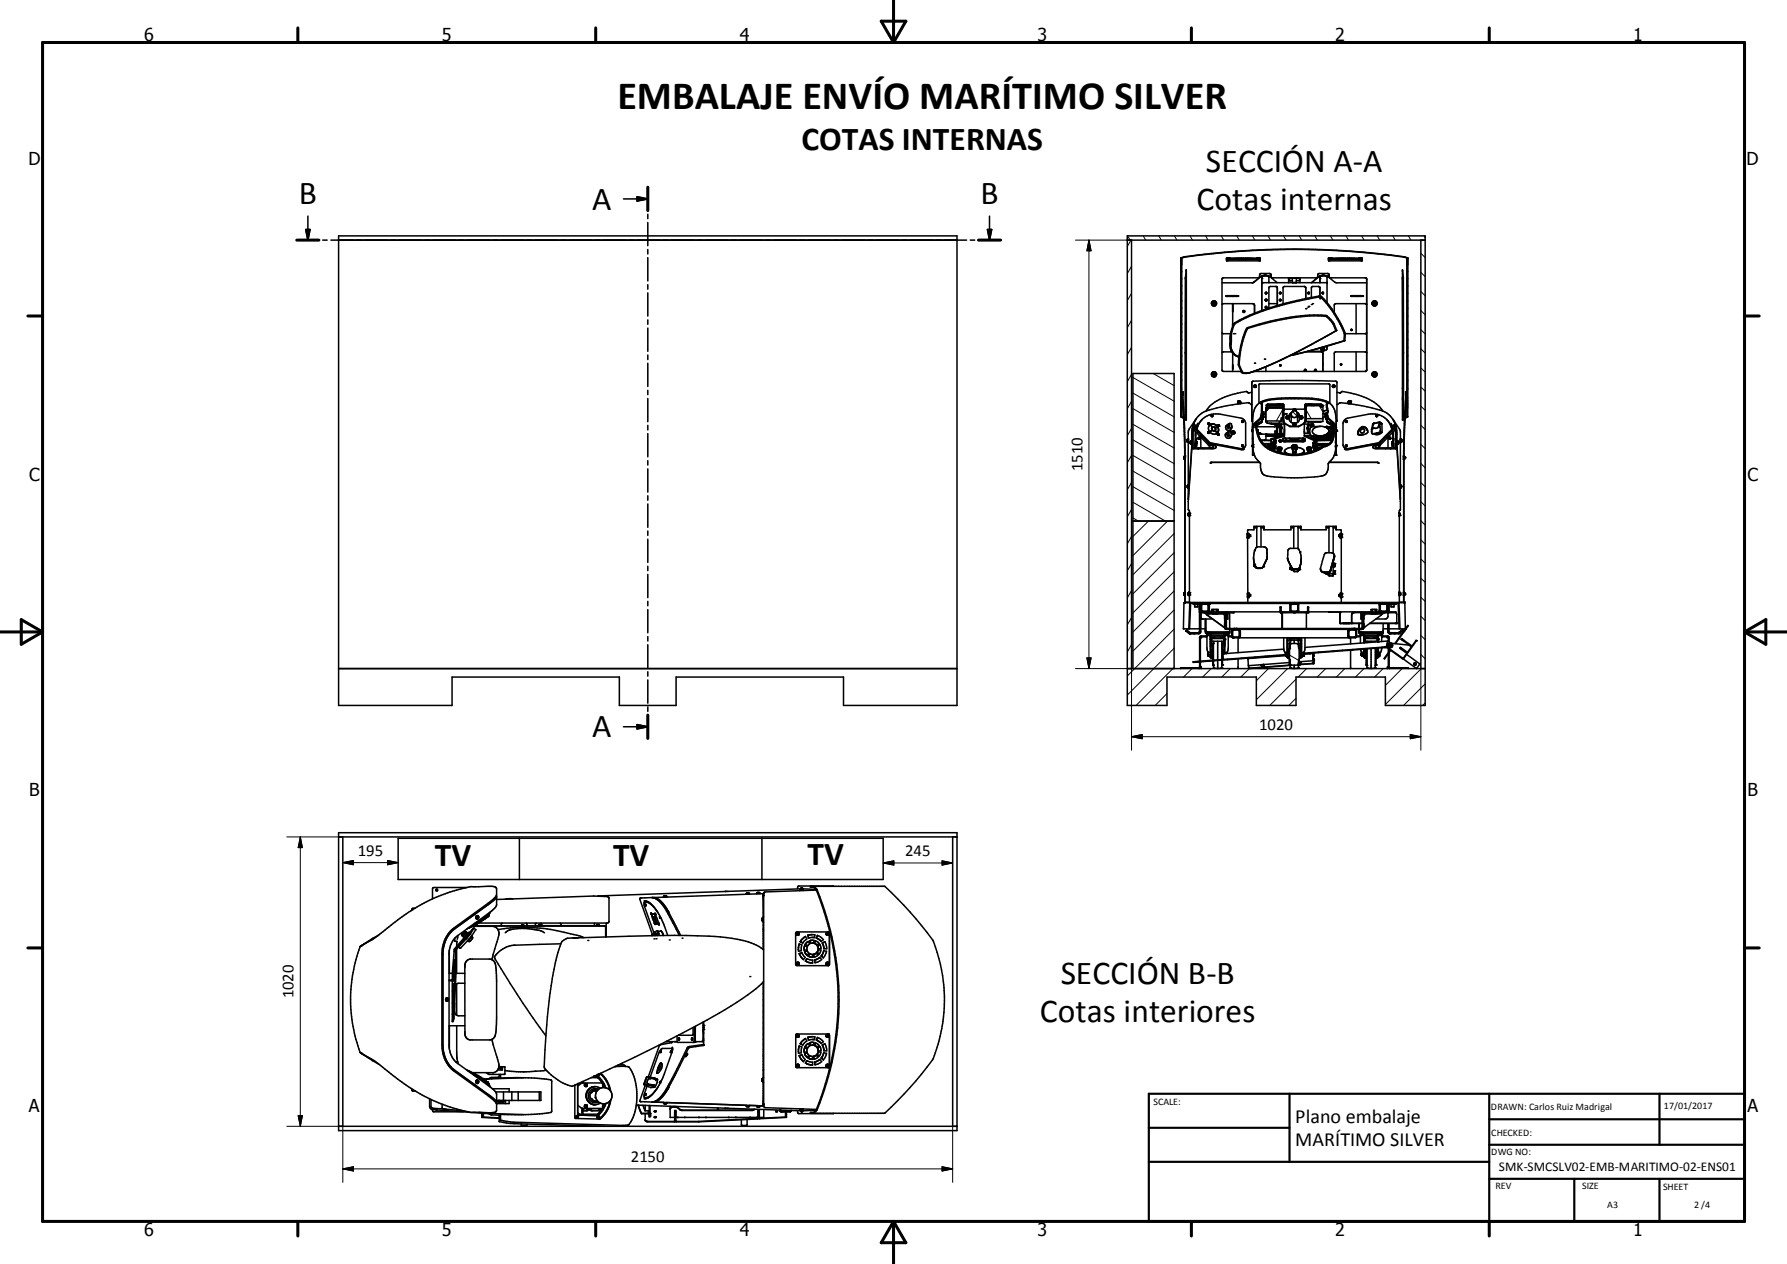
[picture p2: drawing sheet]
<svg xmlns="http://www.w3.org/2000/svg" width="420mm" height="297mm" viewBox="0 0 420 297" stroke-linecap="round" stroke-linejoin="round" font-family="sans-serif">
<defs><g id="words">
<text font-size="9.4" x="145.1" y="25.7">EMBALAJE ENVÍO MARÍTIMO SILVER</text>
<g font-size="7.9">
<text x="188.4" y="35.2">COTAS INTERNAS</text>
<text x="283.5" y="40.5">SECCIÓN A-A</text>
<text x="70.3" y="47.9">B</text>
<text x="230.5" y="47.9">B</text>
<text x="139.2" y="49.3">A</text>
<text x="281.3" y="49.4">Cotas internas</text>
<text x="139.2" y="173.2">A</text>
<text x="102.2" y="203.5">TV</text>
<text x="144.1" y="203.5">TV</text>
<text x="189.8" y="203.3">TV</text>
<text x="249.3" y="231.2">SECCIÓN B-B</text>
<text x="244.4" y="240.2">Cotas interiores</text>
</g>
<g font-size="4.7">
<text x="304.5" y="263.9">Plano embalaje</text>
<text x="304.5" y="269.3">MARÍTIMO SILVER</text>
</g>
<g font-size="4.2">
<text x="33.9" y="9.6">6</text>
<text x="103.9" y="9.6">5</text>
<text x="173.9" y="9.6">4</text>
<text x="243.8" y="9.6">3</text>
<text x="313.9" y="9.6">2</text>
<text x="383.9" y="9.6">1</text>
<text x="6.7" y="38.7">D</text>
<text x="410.5" y="38.7">D</text>
<text x="6.9" y="112.9">C</text>
<text x="410.7" y="112.9">C</text>
<text x="6.9" y="187.1">B</text>
<text x="410.7" y="187.1">B</text>
<text x="6.8" y="261.4">A</text>
<text x="410.7" y="261.4">A</text>
<text x="33.9" y="290.4">6</text>
<text x="103.9" y="290.4">5</text>
<text x="173.9" y="290.4">4</text>
<text x="243.8" y="290.4">3</text>
<text x="313.9" y="290.4">2</text>
<text x="383.9" y="290.4">1</text>
</g>
<g font-size="3.9">
<text x="254.4" y="110.7" transform="rotate(-90 254.4 110.7)">1510</text>
<text x="296" y="171.5">1020</text>
<text x="84.1" y="201.2">195</text>
<text x="212.8" y="201.2">245</text>
<text x="69" y="234.6" transform="rotate(-90 69 234.6)">1020</text>
<text x="148.3" y="273">2150</text>
</g>
<text font-size="3.1" x="352.3" y="275.3">SMK-SMCSLV02-EMB-MARITIMO-02-ENS01</text>
<g font-size="2.4">
<text x="271.1" y="259.7">SCALE:</text>
<text x="350.4" y="260.8">DRAWN: Carlos Ruiz Madrigal</text>
<text x="391.1" y="260.6">17/01/2017</text>
<text x="350.5" y="267">CHECKED:</text>
<text x="350.5" y="271.4">DWG NO:</text>
<text x="351.5" y="279.3">REV</text>
<text x="371.9" y="279.4">SIZE</text>
<text x="390.9" y="279.6">SHEET</text>
<text x="377.8" y="283.9">A3</text>
<text x="398.2" y="283.8">2 /4</text>
</g>
</g></defs>
<g fill="none" stroke="#000" stroke-width=".36">
<path d="M69.8 56.4h5.2M71.9 53.9h1l-.5 2.5zM72.4 50.8v5.6M75.9 56.4h1M77.8 56.4h149.4M79.6 55.4h145.3v110.4h-26.6v-6.7h-39.4v6.7h-13.3v-6.7h-39.3v6.7h-26.7zM146.5 46.7h5.8M149.7 46.2l2.6 .5-2.6 .5zM152.3 44v5.5M152.3 50.3v1.1M152.3 52.3v5.4M152.3 58.6v1.1"/>
<path d="M228.1 56.4h1M230 56.4h5.2M232.1 53.9h1l-.5 2.5zM232.6 50.8v5.6M265 55.4h70v110.4h-9.4v-6.7h-21v6.7h-9.3v-6.7h-21v6.7h-9.3zM265 56.4h70M266 56.4v100.7M334 56.4v100.7M152.3 60.5v5.5M152.3 66.9v1.1M152.3 68.8v5.5M152.3 75.2v1"/>
<path d="M152.3 77.1v5.5M278.8 63.4v35.3h-.2v-33.4l.2-1.8M278.8 65.5v33.2M278.8 65.2h.1M285.1 71l.5-.1 .1 .6M285.1 71l-.1 .4 .3 .2M285.1 71l-.1 .4 .4 .2M285.1 71h.5l.1 .4M285.3 70.9l-.3 .5 .3 .3M285.3 71.6v.1M285.4 71.2h-.2l.2 .3M285.4 71.2h.1"/>
<path d="M285.4 70.7a.6 .6 0 0 0-.6 .6 .6 .6 0 0 0 .6 .6M285.5 71.2v.2M285.5 71.4l-.1 .1M285.7 71.4l-.3 .2M285.7 71.5l-.4 .2M287.2 71.5l.4-.1h7l.3 .4v1.8M287.2 78.2l.4 .2h1.6M288.2 69.5h2.7v.1h-2.7zM288.2 69.5h2.7M288.3 60.9h7.9M288.3 60.7h7.9v.6h-7.9zM288.3 60.9l.1 .1"/>
<path d="M288.4 60.7h.7M288.6 60.9h-.1M288.6 60.6l-.1 .1M288.9 60.9h.1M288.9 60.6l.1 .1M289.1 60.9h.1M289.1 60.7h-.1M289.2 78.4v1.8M289.2 78.5l-.1 3a2.69 2.69 0 0 0 2.1 2.4M289.6 60.8h-.6l.1 .1M289.6 60.9h.3M289.6 60.8l-1.2 .1"/>
<path d="M289.6 60.8v.1M289.7 71.4v5.3M289.8 60.7l-.3 .1M289.8 69.5h.1M289.9 60.9h1.1M289.9 60.9h.1M289.9 60.9h-.5M290.1 60.8h-.2M290.1 60.7v.1M290.3 60.8h.7M290.3 60.8h.1M290.4 60.8h.6"/>
<path d="M290.5 60.7l-1.4 .1h.2M290.5 60.7l-.2 .1M290.6 60.7h.3M290.9 60.8h.1M290.9 60.9h-.3M291 60.8h-.1M291 60.8h.4M291 60.9h.8M291.1 60.8l1.4 .1M291.1 60.8h-.1M291.1 60.8v.1M291.1 60.8l-.6 .1"/>
<path d="M291.2 60.8h.4M291.3 60.9h.1M291.3 60.9h-.2M291.8 60.9h.1M292 60.8h-.2M292.3 60.7l-1.8 .1M292.5 60.9h.1M292.7 60.9h.1M292.8 60.7l-.3 .1h2.3M292.9 60.9h-.2h2.1h-.3M293.2 60.9h.6M293.3 60.8l.5 .1h-.3"/>
<path d="M293.3 60.8l-.2 .1M293.3 60.8v.1M293.4 60.8h.1M293.5 60.8h-.4M293.6 60.8h-.1M293.8 60.8h.2M293.8 60.8h.1M293.8 60.8h-.5M294 60.7h.4M294.1 60.8h.1M294.2 60.8h-.8h.7M294.2 60.8h.1"/>
<path d="M294.3 60.9h.1M294.8 60.7l-.5 .1M294.8 60.7v.1M294.8 60.8h.1M294.8 60.7l.7 .1h-.6M294.9 60.8v.1M295.4 60.7h.7M295.4 60.9h.7M295.4 60.9h.1M295.5 60.8l-.9 .1M295.6 60.8l-.9 .1M295.6 60.8h.1"/>
<path d="M295.6 60.6l-.1 .1M295.6 60.9h.1M295.9 60.9h.1M295.9 60.6l.1 .1M296.1 60.9h.1M296.2 60.9h.1M296.2 61.3h.1M296.6 66.4h15.3M296.8 64.9l-.2 .3v7.8M296.8 64.9h1.2M297 64.8h-.4l-1.9 1.5-.4 .2h-7.1M297 64.8l-.2 .1"/>
<path d="M297.4 70.5l.2 .2M297.4 64.6l.6 .3M297.4 64.6l-.6 .3M297.4 64.6l-.4 .2M297.4 70.4v.1M297.5 72l-.1 .2 .2 .2 .1-.1v-.3M297.5 72l.2 .1M297.5 70.3l-.1 .2M297.5 70.4h.2M297.5 70.4h-.1M297.5 72v.4M297.6 68.7l.1 .2-.2 .1v-.3l.2 .1"/>
<path d="M297.6 72h.1M297.7 70.7h-.1M297.7 70.4l-.1-.1 .1 .1M297.7 70.4v.1M297.7 72.1v.1M297.7 70.4v.3M297.9 64.8h.3l2 1.6M298 64.9l.2 .3v1.2M298.2 71.4h2M300.2 71.8v-4.3l-.3-.2h-1.5l-.2 .3v4.8M300.9 68.7h.1M300.9 70.3l.1 .1"/>
<path d="M301 68.7h-.2l-.1 .2h.4M301 68.7l.1 .2M301 70.3l-.3 .2 .3 .2M301 70.3l.1 .2M301 70.4l.1 .1M301.1 70.6l-.1 .1M301.1 70.5l-.1 .2M301.6 71.4h.2M302.9 65.3v1.1M302.9 65.5l.3 .4h.6M303.3 65.3h1.8M303.8 65.4v1"/>
<path d="M303.8 66.4h.1M304 66.4h.1M304.4 65.3v.1M304.5 66.4h.1M304.6 66.4h.1M304.7 65.4v1M305.6 65.3v1.1M305.6 65.5l-.2 .4h-.7M306.9 70.2v-2.6l-.2-.3h-4.9l-.2 .3v3.8M307.6 68.7l.1 .2M310.2 69.5l-.1-2.1-1.5-.1-.4 .3v2.3M310.5 64.9l-.3 .3v1.2"/>
<path d="M310.5 64.9h1.1l.3 .3v5.9M310.6 79.6l-5.7 3.1M310.6 64.8h-.4l-1.9 1.6M310.6 64.8l-.1 .1M310.9 68.7l.2 .1M311.1 68.7l-.4 .1 .3 .2M311.1 68.8l-.1 .2M311.1 68.7l-.1 .3M311.1 64.6l.6 .3M311.1 64.6l-.6 .3M311.1 64.6l-.5 .2M311.5 64.8h.4l1.8 1.5 .5 .2h7"/>
<path d="M312.2 60.7l.1 .6h7.9M312.2 60.7l.1 .2h7.9M312.2 60.7h8v.6M312.3 60.9v.1M312.4 60.7h.1M312.4 60.7h.7M312.6 60.9h-.1M312.6 60.6l-.1 .1M312.8 60.9h.1M312.9 60.6l.1 .1M313 60.9h.1M313.6 60.8h-.7l.2 .1"/>
<path d="M313.6 60.9h.3M313.6 60.8l-1.2 .1M313.6 60.8v.1M313.8 60.7l-.3 .1M313.9 60.9h1.9M313.9 60.9h.1M313.9 60.9h-.6M314 77.7a6.2 6.2 0 0 0-2.2-3.2 35.3 35.3 0 0 0-13.1 1.2l-5.4 1.5a18.5 18.5 0 0 0-2 8.6l.6 1.4M314 77.7l-2.7 1.5M314 60.8h-.1M314.1 60.7v.1M314.2 77.6a6.3 6.3 0 0 0-2.2-3.3l-.1-.1a44.3 44.3 0 0 0-18.8 2.9l-.2 .3a21.5 21.5 0 0 0-1.8 8.5l.6 1.4"/>
<path d="M314.2 77.6l-.2 .1M314.2 77.6l-11.6 6.3M314.3 60.8h.1M314.3 60.8h.7M314.4 60.8h.6M314.5 60.7l-1.4 .1h.2M314.5 60.7l-.2 .1M314.6 60.7h.3M314.9 60.8h.1M314.9 60.9h-.3M315.1 60.8l1.4 .1M315.1 60.8h-.1"/>
<path d="M315.1 60.8v.1M315.1 60.8l-.6 .1M315.2 60.8h.3M315.3 60.9h.1M315.3 60.9h-.2M315.4 60.8h-.5M315.8 60.9h.1M316 60.8h-.2M316.2 78.4l-.1 1.7M316.2 78.4a24.4 24.4 0 0 0-5.8-8.8 56.3 56.3 0 0 0-20.3 6.4l-.9 2.4M316.2 60.7l-1.7 .1M316.5 60.9h.1"/>
<path d="M316.7 60.9h.1M316.8 60.7l-.3 .1h2.3M316.9 60.9h-.2h2.1h-.3M317.2 60.9h.6M317.3 60.8l.5 .1h-.3M317.3 60.8l-.2 .1M317.3 60.8v.1M317.4 60.8h.1M317.5 60.8h-.4M317.6 69.5h2.6v.1h-2.6zM317.6 60.8h.1M317.6 69.5h2.6"/>
<path d="M317.6 77.4v.2M317.6 77.4h.2M317.6 77.4l.2 .1M317.8 77.4l-.2 .2M317.8 60.8h.1M317.8 60.8h.2M317.8 60.8h-.5M317.8 77.5l-.2 .1M318 60.7h.4M318.1 60.8h.1M318.2 60.8h-.8h.7M318.2 60.8h.1"/>
<path d="M318.3 60.9h.1M318.5 69.5h.1M318.6 69.5h.1M318.7 69.5h.1M318.7 71.4v7M318.8 60.7l.7 .1zM318.8 60.7l-.5 .1M318.8 60.7v.1M318.9 60.8h.1M318.9 60.8v.1M319.4 60.7h.7M319.4 60.9h.1"/>
<path d="M319.4 60.9h.6M319.4 60.8l-.9 .1M319.6 60.8l-.9 .1M319.6 60.8h-.1M319.6 60.6l-.1 .1M319.6 60.9h-.1M319.8 60.9h.1M319.8 60.6l.2 .1M320 60.9h.1M320.2 60.9h.1M320.2 61.3h.1M321.2 71.5l-.3-.1h-7l-.3 .2v1.8"/>
<path d="M321.2 78.2l-.3 .2h-4.7M322.7 71.4a.39 .39 0 0 1 .4-.5 .39 .39 0 0 1 .3 .6M322.8 71.1l-.1 .3 .2 .3M322.8 71.5l.2 .2M322.9 71l-.1 .4 .2 .2M323 71.6h.1M323 71.6v.1M323.1 71.6l-.2 .1M323.1 70.9l-.2 .1M323.1 70.9l.3 .3v.2M323.1 70.7a.6 .6 0 0 0-.6 .6 .6 .6 0 0 0 .6 .6M323.1 70.9l-.3 .1"/>
<path d="M323.2 71.4h-.1M323.2 71.3l-.2-.1 .1 .2M323.2 71.3v.1M323.4 71.4l-.3 .2M323.4 71.5l-.4 .2M329.6 63.4l.3 1.8v33.5h-.3zM329.6 65.5l.1 17.4M152.3 83.4v1.1M152.3 85.3v5.5M152.3 91.7v1M152.3 93.6v5.5M152.3 100v1"/>
<path d="M277.8 92.2l.3-.1v.8l-.3-.1M277.9 94.7l.4 5 .2 7.5M277.9 92.1v.8M277.9 92.1h.1M277.9 94.7h.1M278 92.8l-.1 .1M278 92.9l.3 5.1 .3 9.1M278 93v1.7M278.2 98.1l-.4-.2v-37.3a178.2 178.2 0 0 1 52.3-.2l.6 .2v37.3l-.4 .2M278.2 98.3l-.6-.4v-37.3a163 163 0 0 1 31.6-2l11.4 .7a63.7 63.7 0 0 1 10.2 1.3l.1 37.3-.6 .4M278.6 82.9h.2M278.8 91h.1"/>
<path d="M278.8 93v1.1M278.8 91v.4M280.4 99.9l-.1 .8M280.6 99.5l-.3 1.2M281.1 98.6l-1.7 2.6-.1 2M281.1 98.5l-.5 1M281.5 99.5l-.4 1M282.5 98.6a4.8 4.8 0 0 1 4.4-1.3l4.8 1 .9 .5 .2 .7v5.2l-.3 .5M282.5 98.6l-.6 .8-.6 1.5M282.5 98.6l-.8 1.2-.4 1.4M282.6 98.5l-.1 .1M283.9 99.5l.2 .2"/>
<path d="M284.1 99.5h.1M284.2 99.5h.1M284.2 99.4l.1 .3-.2 .1M284.2 99.4l-.3 .1M284.2 99.4l.1 .2-.1 .2-.3-.3M284.4 99.9h.1M284.4 99.9l-.2 .2M284.5 99.9h.1M284.5 99.9h-.1M284.5 99.9a1.2 1.2 0 0 1 1.6 .3l-.2 .1M284.5 99.8l-.3 .3M284.5 99.8l.7-.2 .9 .6"/>
<path d="M284.5 99.9l.4 .5M284.7 97.7l.1-.2 .2 .2M284.7 97.7l.2 .2M284.7 97.6l.2 .3M284.7 97.7v.1M284.7 97.6h.3M284.7 97.6v.1M284.8 97.6h-.1M284.8 97.9h.2M284.9 99.7l-.4 .1M284.9 97.6v.1M284.9 97.6l.1 .1"/>
<path d="M285 97.7h-.1M285 88.4a.61 .61 0 0 0 .9-.4 .61 .61 0 0 0-.7-.7 .61 .61 0 0 0-.4 1l.6 .3M285 97.8l-.1 .1M285 97.8h.1M285 97.6v.3M285 97.7v.1M285.3 88.3h.1M285.4 87.4l-.6 .4 .1 .5M285.4 87.6a.39 .39 0 0 0-.4 .3 .39 .39 0 0 0 .3 .4M285.4 87.8l-.2 .2 .1 .1M285.4 87.8l.1 .1M285.5 87.9v.2"/>
<path d="M285.5 88.1h-.2M286.2 100l.1 .2M286.3 99.9v.2M286.3 99.9l.1-.1 .2 .1M286.3 99.8l-.1 .2M286.4 99.8l.2 .1M286.4 100h.1M286.4 99.9l.1 .2M286.4 99.9l.1 .1M286.5 100v.1M286.5 100h.1M286.6 99.9v.2"/>
<path d="M288.6 99.7l-.2 .6 .4 .4M288.6 99.7l-.3 .3a.69 .69 0 0 0 0 .9 .69 .69 0 0 0 1 0l.2-.3M288.8 99.6l-.2 .1M288.8 99.6v1.1M289 99.5l.5 .1-.1 .9M289 99.5v.9M289 99.5l-.2 .1M289.2 80.2h.2M289.2 80.2l-.1 .8M289.4 80.2a3.2 3.2 0 0 0 .3 2.5M289.5 99.9l.1 .5-.4 .4 .2-.3M289.5 82.7h-1.9l-.4 .2"/>
<path d="M289.7 83v4.3M289.7 82.7l.1 .1M289.8 82.8l.5 .6 .9 .4M289.9 82.9l.1 .1M290.9 94.6l.3 .3M290.9 94.3v.1M291 94.4l-.1 .2M291 94.5l.3 .4M291 94.3h.1M291 94.3v.1M291.1 94.2l-.2 .1M291.1 94.2h.2"/>
<path d="M291.2 94.2l-.2 .1M291.3 94.2h.1M291.3 94.2l.2 .1 .1 .4M291.3 94.4l.1 .1M291.3 94.4h-.1M291.4 94.3l-.2 .2 .1 .1 .2-.2M291.4 94.3l.1 .1M291.4 94.3l-.1 .1M291.4 94.5v.1M291.5 94.4l-.1 .1M291.5 94.8h.1M291.6 94.8h.1"/>
<path d="M291.6 94.7l-.1 .1M291.6 94.6v.2M291.7 87.3h-4.1l-.4-.2 .1-21.7 8.4-.1 .3-.2 .1-.6 .3-.2h2.1l.2 .2 .1 .6 .3 .2h10.3l.3-.2 .1-.6 .1-.2h2.2l.3 .2v.6l.3 .2 8.4 .1v21.8l-26.4 .1M291.7 87.3l.1 .1M291.8 87.4v.1M291.9 99l.1 .2M291.9 99.1v.1M291.9 99l.3 .2M291.9 98.9l.3 .1M291.9 98.9v.1M291.9 99.2h.3M291.9 98.9h.1"/>
<path d="M291.9 87.2l-.2 .1M291.9 87.2l.2 .3 .5 .2 1.8-.3M292 99l.1 .1M292 99h.1M292.1 99v.1M292.1 99h-.1M292.1 99h.1M292.1 99.1h.1M292.2 99.2h.1M292.2 99l-.2-.1-.1 .1M292.2 99.2h-.2M292.2 99v.2"/>
<path d="M293.4 92.4l-.2-.3a14.7 14.7 0 0 0-9.1 3.7l-.6 .8M294.1 95.1h.1M294.1 95.1l-.6-.5a43.9 43.9 0 0 0-9.9 2 4.7 4.7 0 0 0-2.5 1.9M294.2 98.8l.2 .2M294.2 92.2l-.8 .2M294.3 87.4l-1.3 .3h-.6l-.6-.2M294.4 99.1l-.2-.2 .1-9.2a186 186 0 0 1 19.9 0l.1 9.2-.3 .2M294.4 99.1v5.4M294.4 99.8v.1M294.4 99.9v.3M294.7 87.3l-.3 .1M294.7 90.8l.1 .2"/>
<path d="M294.8 99.6v.1M294.8 90.9h.4M294.8 91h.1M294.9 87.2v.1M294.9 87.2l-.2 .1M294.9 90.7v.1M294.9 90.7h.1M295 87.2h-.1M295 90.7h.1M295 90.7v.1h-.1M295 90.7h-.1M295 90.7l.1 .1"/>
<path d="M295.1 91l.2-.2-.3 .2M295.1 91h-.2M295.2 90.9a.28 .28 0 0 0-.1-.4 .28 .28 0 0 0-.4 .2 .28 .28 0 0 0 .2 .3M295.2 99.6l-.1 .3 .2 1.2a6.2 6.2 0 0 0 5.3 5.4 12.7 12.7 0 0 0 10.3-1.4 3 3 0 0 0 2.7-3.4l-.3-2M295.2 99.6l-.6 .9M295.2 87.1l-.9 .3M295.3 90.7a.24 .24 0 0 0-.4-.2 .24 .24 0 0 0-.1 .4M295.9 94.8v-4.4l.2-.2h16.3l.2 .2v4.4M295.9 94.8a4.9 4.9 0 0 0-1.5 4.3M296.1 86.7l-.9 .4M296.3 98.4l-1.7 1.5M296.4 99l-1.2 .6"/>
<path d="M296.4 86.6l-.3 .1M296.5 99h-.1M296.5 86.6l-.4 .1M296.5 97.1h.2M296.5 97.5l-.2 1-1.8 1.5-.1 .5M296.5 97.1l-.3 1.1-1.8 1.6M296.5 94.4l-.6 .4M296.6 99.2l-1.3 .6v.3M296.6 99.2l-1.3 .9M296.6 99.1v.1M296.7 97.4l-.2 .1v1.5M296.7 97.4h.1"/>
<path d="M296.7 97.1l-.1 .3M296.8 86.5l-.4 .1M296.8 98.5l-.1 .1M296.8 86.4l-.3 .2M296.9 97.2l-.1 .2M296.9 96.8h.2v.6M296.9 97.2l.2 .1M296.9 96.8v.4M296.9 96.8l-.1 .6M297 98h.5M297 86.4h-.2M297.1 97.4h.1"/>
<path d="M297.1 97.4l-.4 .2-.1 1.6M297.1 97.4l-.3 1.1M297.5 98.9h3.6M297.5 86.2v1.1M297.6 95.8l.1 .3M297.6 95.8l-.2 1.4 .1 1.9h.3v.3h2.9v-.3h.4v-.9h.4v-.9h1M297.6 95.8l.3-.2 .1 .3M297.7 96.1l.1 .2 .2-.2M297.7 95.7v.1M297.7 95.8h.1M297.8 95.7h.1M297.8 95.7l-.1 .1"/>
<path d="M297.8 95.7l.1 .1h-.2M297.8 95.7h-.1M297.8 95.7l.1 .1M298 95.8h.1M298 95.9l-.3 .2M298.1 95.8h3.4v1.4h.6M298.1 95.9h3.4M298.3 99.4l.5 .1M298.3 95.6v.1h3.3v-.1M298.3 95.6h3.3M298.3 95.6v.2M298.8 99.4v.3h1.8v-.3"/>
<path d="M299.7 99.7l-.1 .6h-4.2M299.7 99.7h.1M300.1 99.7v2.3M300.3 99.7v2.3M300.5 95v.1h.3v-.1M300.5 84.9l-3.7 1.6M300.5 84.9l-3.3 1.4M300.6 99.6h1.3M300.8 85.8v.1M300.9 99.6v2.9M300.9 85.7l.2 .1-.2 .2M301 85.7v.3"/>
<path d="M301 85.7l-.2 .2 .2 .1M301.2 99.6v2.9M301.5 95l.2 .1M301.6 95l.2 .4M301.6 95h-3.6l-.4 .3h3.9l.1 .3M301.6 95.6h.1M301.6 95.6v1.6M301.6 97.3v1.9l.3 .1M301.6 98.8h.2M301.6 97.6h.2M301.6 96.3h.2M301.6 98.4l-.5 .2"/>
<path d="M301.6 98.3v.2l-.5 .1M301.7 95.1h.1M301.8 95.1v2.1M301.8 97.3v1.9l.1 .3M301.8 96.1h.1M301.8 96.1h2.2M301.9 99.4a3.5 3.5 0 0 0 4.6 .1l.1-.1M301.9 99.5v3l-3.1 .8M301.9 99.5l1.3 .7h2.1l1.3-.7M302 84.1l-1.5 .8M302.3 98.1v.1M302.3 97.9l.2 .5h.2l.2-.3"/>
<path d="M302.5 97.9l.1-.1 .1 .2-.1 .1zM302.5 97.2v.1M302.5 83.9l-.3 .1M302.6 83.9l-2.1 1M302.6 97.8v.1M302.6 97.9h-.1M302.6 97.9h.1M302.9 97.9v.1M302.9 98.2l-.2 .2-.3-.1M302.9 98a.32 .32 0 0 1-.4 .4 .32 .32 0 0 1-.1-.5 .32 .32 0 0 1 .5-.1v.3M303 98h.5M303.5 97.3v1.9"/>
<path d="M303.5 97.2l-.5 .6M303.5 97.1a.75 .75 0 0 0 .7 1 .75 .75 0 0 0 .8-.9M303.6 97l-.5 .5-.1 .5M303.6 96.9a1.4 1.4 0 0 0-.6 1.4 1.4 1.4 0 0 0 1 1.1M303.9 96.5v.1M303.9 99.8l.1 .2M304 96.3l-.1 .2M304 99.6l-.1 .3 .2 .2h.3l.2-.3M304 99.6a.3 .3 0 0 0 .2 .4 .3 .3 0 0 0 .3-.4M304 96.1v.5M304 99.4v.2M304 99.4h.4"/>
<path d="M304 96.1h.4M304.1 96.2l.1-.1 .2 .2-.2 .1zM304.1 99.5h.3v.2h-.3zM304.2 99.5l-.1 .1M304.2 96.1v.1M304.2 99.5h.1M304.2 99.5l.2 .1M304.2 96.2l-.1 .1M304.2 96.2l.2 .1M304.4 96.1l.1 .5M304.4 99.4l.1 .2M304.5 99.6v.4h-.4"/>
<path d="M304.5 96.3l.1 .2M304.6 99.8h.1M304.6 96.5v.1M304.7 82.8l-2.2 1.1M304.9 97l.1 .2M304.9 97a.71 .71 0 0 0-.7-.5 .71 .71 0 0 0-.7 .6M304.9 96.9l.2 .1M304.9 97h.1M305 97.2h.1M305 97l.1 .7h-.1M305 97.6v.1M305 97v2.2"/>
<path d="M305.1 97.1l.3 .5 .1 .4M305.1 97.2l.3 .6M305.1 97.1l.4 .8-.5 .1M305.5 97.9a1.21 1.21 0 0 1-1.1 1.5M305.5 98l.2 .4 .4-.1M305.6 98.1a.29 .29 0 0 0 .4 .1 .29 .29 0 0 0 0-.4 .29 .29 0 0 0-.4 .1l.1 .5 .5-.2M305.6 97.9l-.1 .1M305.9 97.8v.1M305.9 97.8l-.2 .1 .2 .2 .1-.2M305.9 97.8l.1 .1M305.9 97.9h-.2M305.9 97.9h.1"/>
<path d="M306.1 97.9v.4M306.2 98.1v.1M306.2 82.8l-2.8 .7M306.6 99.6h2l.2 .6M306.7 99.2h-.1v3M306.7 98.8h.2M306.7 99.2h.1M306.7 96.1h-2.2M306.9 97.1l.1 .2M306.9 98h.1M307 82.7h3.5l.4 .2v4.4M307 95.3v3.7h3.9v-1.9h.7"/>
<path d="M307 95.3l-.1 .2v3.7l-.3 .1M307 95.3h3.4M307 95l-.3 .4M307 98.4h3.9M307.3 99.6v2.2M307.5 99v.2h3v-.2M307.6 99.6v2.2M307.7 95v.1h.3v-.1M308.2 95.3v-.2h.6v.2M308.2 95.1h.1M308.2 95.1v.2M308.2 99.6v.7"/>
<path d="M308.4 99.6v.7M310.4 95.3l.1 .4M310.5 95.2l-.1 .1M310.5 95.2l.3 .1M310.5 95.6v.1M310.5 95.3l.2 .1zM310.6 82.3a.4 .4 0 0 1 .2-.6 .4 .4 0 0 1 .5 .3 .4 .4 0 0 1-.5 .4M310.6 82.3l.2 .1M310.6 82.2v.1M310.6 95.3l-.1 .1M310.6 95.3h.1M310.6 95.3l.1 .1"/>
<path d="M310.8 82.4l.1 .1M310.8 95.6v.1M310.8 95.3l.1 1.5 .7-.3h.5M310.8 95.3v.3l-.3 .1M310.9 81.9l-.1 .1 .1 .2M310.9 95.3l-.4-.3-3.8 .1v4.1M310.9 81.9l.1 .1M310.9 98h.6M311 82v.1M311 82.1l-.1 .1M311.3 96.5l-.4 .2M311.4 97.4h.1"/>
<path d="M311.4 97.4l.3 1.1M311.4 97.4l.4 .2 .1 1.6M311.4 97.2v.2M311.5 81.5h.4M311.5 97.2l-.6 .1M311.6 97.3l.1 .1M311.6 97.3h-.2M311.6 97.1v.2M311.7 98.5l.1 .1M311.7 97.1v.3M311.7 97.4h.1M311.8 95.7h.2"/>
<path d="M311.8 95.7l.1 .8M311.8 97.2v.2M311.8 97.4l.2 .1v1.5l1.3 .7M311.8 97v.2M311.8 99.1l.1 .1M311.9 99.2l1.4 1M311.9 99.2l.5 .2a.89 .89 0 0 1 .9 1l.1 .5M311.9 94.6l-.1 1.1M311.9 94.6l-.1-.1a12.9 12.9 0 0 0-5.7-.8l-6.2 .1a5.6 5.6 0 0 0-3.3 .9l.1 2.4M311.9 81.3l-.1 .9-.8 .3-3.5 .1M311.9 94.6h.1M311.9 94.4l.7 .4"/>
<path d="M312 95.7l.1 .8M312 97.5l.2 1M312 94.4l.1 .3-.1 1M312 94.4l-1.3-.5-2.4-.3a55.3 55.3 0 0 0-10.1 .2l-.4 .1a1.82 1.82 0 0 0-1.5 .7l.2 .4v2.1M312 97.2l.2 1 1.8 1.6v4.7M312 97.2h-.2M312 96.9v.3M312.1 96.5l.1 .3-.6 .3M312.2 98.4l1.6 1.5M312.2 98.5h.1M312.2 98.5l1.8 1.7M312.6 94.8a4.7 4.7 0 0 1 1.4 4.2"/>
<path d="M313.2 90.8l.1 .2M313.3 90.9a.24 .24 0 0 1 0-.3 .24 .24 0 0 1 .3 0 .24 .24 0 0 1 0 .3M313.3 90.9h.3M313.3 91h.1M313.3 99.6l.6 .9M313.4 90.7h.1M313.4 90.7v.1l.1-.1M313.4 90.7v.1M313.5 90.7h.1M313.5 90.7l.1 .1M313.6 99.6v.1M313.6 91a.31 .31 0 0 1-.4-.2 .31 .31 0 0 1 .3-.4 .31 .31 0 0 1 .3 .4l-.3 .2"/>
<path d="M313.7 90.8l-.1 .2M313.8 99.9h.1M313.9 99.9h.1M314 99l.2 2.4M314.3 95.1h.1M314.3 98.8l-.3 .2M314.3 92.2l.8 .2M314.9 94.6h.1M314.9 94.6l-.5 .5M315 94.6a37.5 37.5 0 0 1 10.9 2.4 5.3 5.3 0 0 1 2.3 4.2M315 92.4l.3-.3a15.4 15.4 0 0 1 8.9 3.4l.8 1.1M315.2 85.5l.1 .1"/>
<path d="M315.2 85.5v.2M315.3 85.6v.1M315.3 85.6h-.2l.1 .2M315.3 85.7l-.1 .1M315.3 85.6h.1M315.3 85.7h-.1M315.9 80.1a6 6 0 0 0-1.3-4.6 21.5 21.5 0 0 0-4.3-5.7 61.3 61.3 0 0 0-20 6.2l-.4 .8a7.1 7.1 0 0 0-.5 3.4M315.9 80.1h.2M315.9 80.1l-10.2 2.9-2.5 .6M316.1 80.1l-9.5 2.7M316.3 99v.2M316.3 99l.2-.1 .1 .1"/>
<path d="M316.3 99.2h.2M316.3 99l.1-.1 .2 .1M316.3 99.2h.1M316.4 99v.1M316.4 99h.1M316.4 99.1h.1M316.5 99h.1M316.5 99l-.1 .1M316.5 99.2h-.2M316.6 99.1l-.1 .1M316.6 99l-.1 .2M316.6 99l-.3 .2"/>
<path d="M316.9 94.4l.1 .4M317 94.5l.1 .1M317 94.5h.1M317 94.3v.2M317 94.3l.1 .1M317.1 94.4l-.1 .1M317.2 94.2l.3 .3M317.2 94.3l-.1 .3M317.2 94.3h-.2M317.2 94.1a.36 .36 0 0 0-.4 .4 .36 .36 0 0 0 .4 .4 .36 .36 0 0 0 .3-.4M317.2 94.1l.4 .2M317.2 94.3l-.1 .1"/>
<path d="M317.5 94.2v.1M317.6 94.3v.2M317.6 94.5l-.4 .4M318.7 82.7v4.6M321.2 82.9l-.3-.2-7.1 .1-.2 .2v4.3M322.5 88l.1 .3 .5 .3M322.6 87.6l-.1 .4M322.7 87.9a.39 .39 0 0 1 .5-.3 .39 .39 0 0 1 .3 .4 .39 .39 0 0 1-.5 .3M322.7 87.9l.1 .3M322.7 87.9v.2M322.8 88.2l.2 .1M322.9 88.2l.2 .1"/>
<path d="M322.9 88.2a.35 .35 0 0 1 0-.5 .35 .35 0 0 1 .6 .2 .35 .35 0 0 1-.4 .4M322.9 99.5l-.3 1 .5 .1M322.9 99.5l-.2 .1-.3 1.3M322.9 99.5h.3M322.9 87.4a.59 .59 0 0 1 .8 .4 .59 .59 0 0 1-.5 .7 .59 .59 0 0 1-.7-.5M322.9 87.4l-.3 .2M322.9 99.5h.1M323 88.3h.1M323.1 88.3h.1M323.1 87.8l-.1 .1 .1 .2M323.1 87.8l.1 .1M323.1 87.6l-.4 .3"/>
<path d="M323.2 99.5h.1M323.2 87.9v.1M323.2 88l-.1 .1M323.4 97.7l.1 .1M323.4 97.6l.1 .3M323.4 97.6l.3-.1 .1 .2M323.5 97.8l.1 .1M323.5 97.8v.1M323.5 97.8h.1M323.5 97.7l.1 .1M323.5 97.7h.1M323.6 97.6v.2"/>
<path d="M323.6 97.6v.1M323.6 97.7h-.1M323.7 97.8l-.1 .1M323.7 97.8l-.2 .1M323.7 97.6h.1M323.8 97.6l-.4 .1M323.8 97.6v.1M323.8 97.6l-.1 .2M323.8 97.7l-.2 .2M324.2 99.3h.2M324.2 99.3l-.7 .1M324.2 99.3l-.2 .9"/>
<path d="M324.2 99.3l-1 .2M324.4 99.2l.3 .3M324.4 99.2l-.2 .9M324.6 99.4l.2 .1zM324.8 99.7l-.4-.2-.2 .8M324.8 99.5v2.1M325.9 98.5l.9 1.3 .4 1.4v-.3M327 99.5l.3 1M327.4 98.6l1.7 2.6 .1 2M327.5 98.6l.5 1 .3 1.6M327.7 99.8l-.3 .3M327.7 99.8l.3 .3 .2 1.1"/>
<path d="M327.7 99.8h.1M329.7 82.9v15.8M329.7 91l-.1 .4M329.7 93l-.1 1M329.7 82.9h.2M330.4 92.8v.1M330.4 92.1v.7M330.4 92.1h.1M330.4 92.1l.3 .1M330.5 92.9l-.4 6.6-.2 6.3v35.8M330.5 93l-.5 14.2M330.5 92.2v-.1v.8v-.2"/>
<path d="M330.7 92.8l-.3 .1M152.3 101.9v5.4M152.3 108.2v1.1M152.3 110.2v5.4M152.3 116.5v1.1M152.3 118.4v5.5M278.3 107.8v.1M278.3 107.8h.1M278.3 107.2v.6M278.3 107.9h.1M278.4 107.9h.1M278.4 107.2h-.1"/>
<path d="M278.5 107.2h-.1M278.5 107.1h.1M278.5 108h.1M278.5 107.2v34.4M278.6 107.1v34.5M279.1 103.9h.1M279.1 114.5v.1M279.1 114.6l.2 .1M279.1 114.1v.5M279.1 114.1h.1M279.2 103.2h.2v.7h-.2zM279.2 103.2l-.2 .1 .1 .6"/>
<path d="M279.3 103.9v10.1M279.3 114.7v2.6M279.3 117.3h.1M279.3 113.9l.1 .8zM279.3 114l-.2 .1M279.9 103.7v.6M279.9 104.3h.1M279.9 104.3l.1 .1M280 103.6l-.1 .1M280 103.6v.8M280.2 104.2l-.9 13.6v1.9l.3 .4v21.5l-1.3 .1M280.2 101.1l.1 4.3 4.5 .1 1-.3a.76 .76 0 0 0-.8-.8"/>
<path d="M280.2 103.7l-.9 13.6M280.2 101.2v1M280.2 103.3v.3M280.3 100.7l-.1 .5M280.7 101.2l.3-.7-.4-.3-.2 1.4v3.6h4.3a.31 .31 0 0 0 .4 0 .31 .31 0 0 0 0-.4M280.9 100.4l-.2 .8M281 104.7l-.1 .5M281 104.7l.2 .1M281 103.9l-.1 1.3M281 103.8h.3v.4M281 101.5v2M281 104.2h.1"/>
<path d="M281 102.2v.1M281 104.1l.3 .2M281 103.5h.1M281 103.4v1.3M281 103l.1 .1M281.1 103.5l-.1 .3M281.1 103.1l-.1 .6v-.2M281.1 103.1l-.1 .6M281.1 100.6v-.5l-.5-.3-.3 1.4M281.1 100.6v.4l1.1 1.1-.1 .5-1.4-1.4M281.2 104.2h.1M281.3 101.2l2.8 2.8"/>
<path d="M281.3 104.8h-.1M281.3 104.3v.5M281.3 104.3l-.1 .5M281.3 103.8v.4M281.3 100.9v.3M281.3 100.9l3.1 3.1M281.3 103.8h.1M281.4 104.1l-.1 .1M281.6 103.1l.1 .1M281.6 103l.1 .2M281.6 103v.1M281.7 102.8v.1"/>
<path d="M281.7 102.9v.2M281.7 102.8l-.1 .3M281.7 102.8l-.1 .2M281.7 103l.1 .1M281.7 103.1h.2M281.7 103.2h.2M281.7 103.2h.1M281.8 102.9l-.1 .1M281.8 102.7h.3v.3M281.8 102.9l.2 .1M281.8 102.7v.2M281.8 103h.1"/>
<path d="M281.8 102.7v.3M281.9 102.8l.1 .1M281.9 103.2h-.2M281.9 103h.1M281.9 103l-.1 .1M282 102.8v.1M282 103.1l-.1 .1M282 103l-.1 .1M282 102.9h.1M282.1 103h-.1M282.2 102.2v3M283.9 101.6l.2 .2"/>
<path d="M283.9 101.5h.2l.2 .2M283.9 101.6v.1M283.9 101.5l.3 .1M283.9 101.5h.1M283.9 101.5v.1M283.9 101.8h.2M284 101.6l.1 .1M284 101.6h.1M284.1 104.6h.9l.1 .2M284.1 104.6l1 .2M284.1 104h.3M284.1 104l7.5 1.5 .7-.2"/>
<path d="M284.1 101.6v.1M284.2 100.1a1.37 1.37 0 0 0 .2 1.5 1.37 1.37 0 0 0 1.5 .3M284.2 101.6l-.1 .2M284.2 104.6v.6M284.3 101.7l-.2 .1M284.4 101.5h.1M284.4 104.6v.6M284.4 104l7.2 1.4 .7-.1M284.4 101.4v.1M284.5 101.5h-.1M284.5 101.4v.1M284.8 100.6h.1"/>
<path d="M284.9 101l-.2 .3M284.9 100.4l-.1 .2 .1 .4M284.9 101.1l.6 .2M284.9 101.1l-.5 .3M284.9 100.4a.48 .48 0 0 0 .1 .7 .48 .48 0 0 0 .6 0l-.1 .2M284.9 100.4h.1M284.9 100.4l-.1 .2M285 100.4l-.1 .1M285 104.4l-.8-.3-1.3-1.3h-.6l1.8 1.8M285 104.4l6.7 1.2h.8M285.2 100.3l.4 .3M285.2 100.3l-.2 .1"/>
<path d="M285.2 100.3l-.3 .1M285.2 100.3l.4 .2M285.6 101.2l.4 .5M285.6 101.2l-.1 .1M285.6 100.6v.6M285.6 100.5h.1M285.6 100.5l.1 .6M285.6 100.5v.1M286 101.7h.1M286 101.6l.1 .1M286 101.8l-.1 .1M286 100.2l-.4 .3"/>
<path d="M286.1 100.2h.1M286.1 101.7l-.1 .1M286.1 101.8l-.2 .1M286.1 100.2l-.5 .3M286.1 100.2l.3 .6-.1 .6M286.1 100.2l.3 .7v.5M286.2 102l.1 .3M286.2 102v.1M286.2 101.9v.1M286.2 102h.1M286.2 101.6l-.3 .3M286.2 101.6l-.1 .2"/>
<path d="M286.3 102l.1 .1M286.3 102h.1M286.3 101.9l-.1 .1M286.3 100.1h.3M286.3 101.4l-.1 .2M286.4 101.4l-.5 .5M286.4 101.9l.1 .1M286.4 101.9l-.2 .1M286.4 101.2l-.1 .2M286.4 102.1h.1M286.4 101.9l.1 .3M286.5 102.2h.1"/>
<path d="M286.5 102v.2M286.5 102.2h-.1M286.5 100l-.1 .1M286.5 102.2l-.2 .1M286.6 100.1l-.3 .1M288.6 101.6l-.2 .3 .3 .6M288.6 101.6l-.4 .2a.69 .69 0 0 0 0 1 .69 .69 0 0 0 1 0l.2-.4M288.7 101.5l-.1 .1M288.7 101.5v1M288.9 102.3l-.2 .2M288.9 102.3l.5 .1M288.9 101.4l.5 .1v.9"/>
<path d="M288.9 101.4v.9M288.9 101.4l-.2 .1M289 100.4l-.2 .3M289 100.4l.4 .1M289.4 101.8v.6M289.4 102.4l-.2 .2 .2-.2M289.4 101.6h.1M289.5 101.7h.1M289.5 101.7v.1M289.5 101.8h.1M289.5 101.6h.1M289.5 101.5h.1"/>
<path d="M289.5 101.6v.1M289.5 101.5l-.1 .1M289.5 101.6l-.1 .1M289.5 101.8l.1 .1M289.6 101.7h.1M289.6 101.7l.1 .1M289.6 101.8v.1M289.6 101.7l-.1 .1M289.6 101.7h-.1M289.6 101.4l-.1 .1M289.6 101.7l.4 .1M289.6 101.4v.1"/>
<path d="M289.6 101.4l-.1 .3M289.6 101.4h.1M289.6 101.9h.2M289.6 101.6l.1 .1M289.6 101.5v.2M289.6 101.8h.1M289.6 101.8h-.1M289.6 101.4l-.1 .4M289.6 101.5h.2v.2M289.6 101.5v.1M289.6 101.7h.2M289.7 101.7h.2"/>
<path d="M289.7 101.4l.1 .1M289.7 101.5l-.1 .1M289.7 101.9h.1M289.7 101.4l-.1 .1M289.7 101.8l-.1 .1M289.7 101.6l.1 .1M289.7 101.4h.1M289.7 101.8h.2l-.1 .1M289.7 101.5h-.1M289.7 101.8v.1M289.7 101.5h.1M289.7 101.8h.1"/>
<path d="M289.8 101.4l.1 .1M289.8 101.8l-.1 .1M289.8 101.4h.1M289.8 101.4h-.2M289.8 101.5h.1M289.9 101.7h-.1M289.9 101.5v.1M289.9 101.5h.1M289.9 101.4h.1M289.9 101.8h.1M289.9 101.8l-.2 .1M289.9 101.4l.1 .3"/>
<path d="M289.9 101.8l-.1 .1M289.9 101.7h.1M289.9 101.7v.1M289.9 101.6v.1M289.9 101.5l.1 .1M290 101.7h.1M290 101.6l-.1 .1M290 101.5h.1M290 101.8l-.1 .1M290 101.7v.1M290 101.6h.1M291.9 104.7l.1 .2"/>
<path d="M291.9 104.8v.1M291.9 104.7l.3 .2M291.9 104.6h.1M291.9 104.6v.1M292 104.6h.2v.3M292 104.6l-.1 .1M292 104.6h.1M292 104.7h.1M292 104.6h-.1M292.1 104.7v.1M292.1 104.7h.1M292.1 104.8h.1"/>
<path d="M292.2 104.6v.3M292.2 104.9h.1M292.2 104.9h-.1M292.2 104.9h-.2M292.5 105.2l-.2 .1M292.5 105.2h.1M294.3 101v.4M294.3 101.4h.1M294.4 101.4v3.2M294.4 100.9l-.1 .1M294.4 104.6v.4M294.4 105h.1"/>
<path d="M294.4 105v1.9h.4M294.4 103.2v.7M294.4 100.7l.1 3.8M294.4 100.9h.1M294.4 104.1l.1 .4M294.4 104.5v.1M294.4 104.5h.1M294.5 105.1h.1M294.5 104.5h.1M294.5 104.5l.1 1.4 .2 1.1 1.3 1.6M294.5 104.9h.1M295.3 100.1a8.4 8.4 0 0 0 1.1 3.4"/>
<path d="M295.5 101h.2l-.1 .4M295.7 101.7l.5 .1M295.7 101.8h.6v.2M295.7 102h4M295.7 102h.6M295.8 102h.2M296.1 108.6l.2 .3v1.2l.4 1.1M296.1 108.6h-11.4l-.2 .2M296.2 102h.1M296.3 102h.1M296.3 103.4h.9M296.4 103.5h.8"/>
<path d="M296.4 103.5l.9 1.1 .9 .7M296.7 111.2h.1M297 104.2h1.8M297.2 103.4l1.6 .1M297.2 103.5l1.6 .1M297.2 103.4v.1M297.6 102.2h2.1M297.6 102v1.4M297.6 104.2v.6M297.6 102.5h2.1M297.6 102.3h2.1M298 104.5l.1 .2"/>
<path d="M298 104.4v.1M298 104.4v.3M298.1 104.7l.2 .1M298.1 104.2l-.1 .2M298.1 104.3v.3M298.1 104.5l.1 .2M298.1 104.3l.1-.1-.1 .3M298.1 104.2v.1M298.2 104.7l.2 .1M298.2 104.7l.1 .1M298.2 105.3l.4 .2M298.3 105.3h.3"/>
<path d="M298.3 104.8l.1 .1M298.4 105.2l.2 .1M298.6 105.3v.2M298.6 105.5l1.6 .6 2 .5M298.7 104.3l-.2 .5M298.7 104.3l-.1-.1 .2 .2M298.7 104.2l.1 .1M298.8 104.5l-.2 .3h-.4l-.1-.2M298.8 104.6l-.5 .2M298.8 103.3h.1M299.1 104.8l-.1 .1M299.1 105.1v.1"/>
<path d="M299.1 104.3v.1M299.1 105.2l.1 .1M299.1 105.2l.3-.1 .3 .1M299.1 104.5l.1 .1M299.1 104.5l.3-.1 .3 .1M299.2 105.3h.1M299.2 104.8l-.2 .1M299.2 104l-.1 .2 .2-.2 .6 .1M299.2 104h.1M299.2 104.6l-.1 .1v.4M299.2 104.8h.1M299.2 104.7l-.1 .1"/>
<path d="M299.2 104.9h.4M299.2 104.9l-.1 .2M299.2 104v.2M299.2 104.5v.4M299.2 105.2v.3M299.2 104.2h.4M299.2 104h.4M299.2 104.2l-.1 .1M299.2 105.5h.4M299.2 105.5h.1M299.3 105.5h.1M299.3 105.5h.3"/>
<path d="M299.3 104.8h.3M299.3 104h-.1M299.5 103.6h.1M299.5 103.5v.1M299.5 103.7h.1M299.5 103.6v.1M299.5 104h.1M299.5 103.7l.1 .2M299.6 103.5h-.1M299.6 103.5h.3M299.6 104.8h-.3M299.6 104.8h.1"/>
<path d="M299.6 103.6l-.1 .1M299.6 103.7h-.1M299.6 105.5h.1M299.6 105.5h-.3M299.6 103.7h.3M299.6 103.9h.2M299.6 104.9l.2 .2M299.6 103.8v.1M299.6 104v.2M299.6 103.8l.2 .1M299.6 104.2l.2 .1M299.6 104l.2 .2"/>
<path d="M299.6 104.7l-.4 .1M299.6 104.7v.1M299.6 103.8h.3M299.6 103.9h.1M299.6 104.7l.3 .2M299.6 104.6l.3 .3M299.6 103.9l-.5 .1v.3M299.6 103.6h.3M299.6 104.8l.2 .1M299.6 104.5v.4M299.6 105.2v.3M299.6 103.8h.1"/>
<path d="M299.6 103.6h.1M299.7 105.3h-.1M299.7 105h.1M299.7 104.3h.1M299.7 100.1h.4M299.7 103.9l.2 .2M299.7 105.2v.1M299.7 105.1a.34 .34 0 0 0-.3-.1 .34 .34 0 0 0-.3 .2M299.7 104.4v.1M299.7 105.1v.1M299.7 104.4a.34 .34 0 0 0-.3-.2 .34 .34 0 0 0-.3 .3M299.7 104.5l-.1 .1"/>
<path d="M299.7 103.8h-.1M299.7 103.8h.1M299.8 103.8v.1M299.8 105.1l-.1 .1M299.8 104.4h-.1M299.8 103.9h-.1M299.8 103.5l-.2 .1M299.8 102.5l.2 .2M299.8 105.1h.1M299.8 104.2v.1M299.8 104.9v.2M299.8 104.3v.1"/>
<path d="M299.9 103.5h.1M299.9 104.9h-.1M299.9 103.5v.1M299.9 103.7l-.1 .2M299.9 104.1l-.1 .1M299.9 103.6v.1M299.9 103.5l-.4 .1M299.9 102.7v.1M299.9 103.6h.1M299.9 103.5l.1 .1M299.9 103.7h.1M300 102h.7"/>
<path d="M300 103.6h-.1M300 102v.3a.37 .37 0 0 0 .3 .3 .37 .37 0 0 0 .4-.3v-.3M300 103.5v.1M300 102l-.2 .8M300 102a.37 .37 0 0 0 .3 .4 .37 .37 0 0 0 .4-.4M300 102.7v.1M300 102h.1M300 102.7h.2M300.1 101.3h-.4v1.5M300.2 105.4v.1M300.2 105.6l.1 .1M300.3 101.9l.1 .1z"/>
<path d="M300.3 100.2l.1 .2 .5 .1M300.3 100.1h.6M300.3 105.6h-.1M300.3 105.7l.1 .1M300.3 100.1l.6 .2M300.4 105.7l.5-.2 .2 .3M300.4 105.8l.1 .2M300.4 105.7v.1M300.4 105.6h-.1M300.5 105.2h.1M300.5 106a.27 .27 0 0 1 .3-.3 .27 .27 0 0 1 .2 .3M300.5 105.5h.5"/>
<path d="M300.5 105.9l.5 .1M300.5 105.5l-.1 .1M300.5 105.2l-.3 .4M300.5 105.2v.3M300.5 106h.1M300.5 106h.5M300.6 105.2h.3M300.6 102.5v.1M300.6 102.6h-.1M300.6 102h.1M300.7 103.5v.2M300.7 105.2h-.2"/>
<path d="M300.7 102.1l.1 .5M300.7 103.7h.1M300.7 103.5v.1M300.8 103.8h.2M300.8 103.7v.2M300.8 103.5l-.1 .1M300.8 103.5v.1M300.8 103.5h.1M300.8 103.6h.2M300.8 103.6l-.1 .1M300.8 105.2h.2M300.8 103.9h.2"/>
<path d="M300.8 102.4v.2M300.8 103.9h.1M300.8 103.8v.1M300.9 103.5h.1M300.9 103.5h-.1M300.9 105.2h.1M301 103.8h.1M301 103.8v.1M301 105.2v.3M301 105.5l.2 .1M301 105.2l.2 .4M301 103.8l-.2 .1"/>
<path d="M301 103.5h-.3M301 103.5h.1M301 103.5v.1M301 103.6h.1M301 106l-.3 .1-.2-.1M301.1 103.6v.1M301.1 103.5v.1M301.1 105.8h.1M301.1 105.8l-.5-.1-.2 .1M301.1 103.6v.2M301.1 105.8l-.1 .2M301.1 103.7h-.3"/>
<path d="M301.1 103.6h.1M301.2 101.9l.1 .2-.1 .1M301.2 100.5l.1 .1-.1 .2M301.2 102.4v.1M301.2 105.6l-.1 .2M301.2 105.3l-.5-.2-.5 .3M301.3 105.3l-.1 .2M301.3 105.3a.63 .63 0 0 0-1.1 .1M301.5 103.3l.6 .3h4l.7-.3M301.5 103.1l4.8-.2 .5 .3v.3l-.5 .3h-4.4l-.4-.2zM301.6 103.1v.4h5.1M301.8 101.9l.1 .4"/>
<path d="M301.9 102.2l-3.1 .9v2.5M301.9 102.2h.1M301.9 101.4v.9M301.9 106l.4 .4 .7 .3M302 102.9l.4 .6M302.1 102.9l.4 .6M302.2 106.6l1.3 .2 2-.1M302.9 102.9l.9 .5M303.1 102.9l.9 .4M303.6 105.1a1.66 1.66 0 0 0-1.7 1.1l.3 .4M303.6 105.3l.2 .3M303.6 105l.1 .1"/>
<path d="M303.8 106.3l.1-.9 .5-.1 .3 .1-.2 1.1M303.8 104.6v.1M303.8 104.6l.5-.1 .4 .2M303.8 103.4v.1M303.9 105.7l-.1 .1M303.9 106.3l.3-.1 .4 .1M303.9 106.3v.1M303.9 106.4l.2 .1M303.9 106.4l.1-.1a.29 .29 0 0 1 .3-.1 .29 .29 0 0 1 .2 .3M303.9 103.3l-.1 .1M303.9 103.3v.1M304.1 106.4v.4"/>
<path d="M304.1 104.6v.2M304.1 104.9v.2M304.1 106.3v.1M304.1 106.3h.3v.5M304.1 104.6l-.5 .2v.2M304.1 104.9l-.5 .2v.2M304.1 105.1l-.5 .2M304.1 104.9l.6 .1M304.1 105.1l.6 .1M304.1 104.8l-.5 .2M304.1 104.6l.6 .1M304.1 104.8l.6 .1"/>
<path d="M304.2 105.6h.1M304.2 103.3h-.3M304.2 103.2h.1M304.2 103.2l-.3 .1M304.2 104.9l.3 .1M304.3 103.3l.3 .1M304.3 103.2l.2 .1M304.5 106.5h-.1M304.5 103.3l.1 .1M304.6 105.7h.1M304.6 103.4h.1M304.7 103.4v.1"/>
<path d="M304.7 104.7v.2M304.7 105v.2M304.7 105l.2 .5M304.7 105.2l.2 .3M304.7 104.7l.2 .5M304.7 104.9l.2 .3M304.9 105.1a1.59 1.59 0 0 1 1.7 1.1l-.4 .4M304.9 105.5l-.2 .1M304.9 105.2h-.1M305.4 102.9l-.9 .4M305.6 102.9l-.9 .5M306.4 102.9l-.5 .6"/>
<path d="M306.4 103l-.3 .5M306.6 106l-.4 .4-.7 .3M306.6 102.4l2.9 1.4M306.6 102.3v.1M306.6 101.4v.4M307 102.4l2.5 1.2M307.2 105.4v.1M307.2 105.3v.1M307.2 105.6l.1 .2M307.2 105.2a.74 .74 0 0 1 1.1 .1M307.2 105.2v.2M307.3 102.4l-.1 .1"/>
<path d="M307.3 105.2l-.1 .1M307.3 105.2l.4-.1 .6 .2M307.3 102.4v.2M307.3 100.5l-.2 .1 .2 .2M307.3 105.8l.2 .2M307.3 105.8l.3-.1 .5 .1M307.3 105.8l.3-.3 .5 .1v.2M307.5 106a.27 .27 0 0 1 .2-.3 .27 .27 0 0 1 .3 .3M307.5 106h.5M307.5 106h.1M307.5 105.2v.3M307.5 105.2h.5"/>
<path d="M307.5 105.5l-.3 .1M307.5 105.5h.5M307.5 105.2l-.3 .4M307.6 102.4v.3M307.6 100.1h.6M307.7 105.2h-.2M307.8 105.2h.2M307.9 101.8h-1.3M308 105.2l.2 .4M308 105.5l.2 .1M308 105.2v.3M308 106h.1"/>
<path d="M308.1 102.3l.1 .1M308.1 102.3h-1.5M308.1 105.8l-.1 .2M308.2 102.4v.6M308.2 102.4l.2 .1M308.2 105.6l-.1 .2M308.2 102.4l-1.6 .1M308.3 105.3l-.1 .2M308.4 102.5h.4v.7M308.4 100.1h.3M308.4 102.5v.6M308.4 100.3a1.37 1.37 0 0 0-.3 2"/>
<path d="M308.6 104.1l.1 .1M308.6 104.9h.1M308.7 104.3v.1M308.7 104.2v.1M308.7 104.9v.2M308.7 105.1h.1M308.7 104.3h.1M308.7 104.4h.1M308.7 105v.1M308.7 105.1v.1M308.7 104.9h.1M308.7 105.1a.32 .32 0 0 1 .4-.1 .32 .32 0 0 1 .2 .3"/>
<path d="M308.7 104.5l.1 .1M308.7 104.4v.1M308.7 105h.1M308.7 105.2l.1 .1M308.7 104.8v.1M308.8 105.2h.5M308.8 104.4h.5M308.8 104.3h.4l.2 .2M308.8 104.4l-.1 .1M308.8 104.3l-.1 .1M308.8 105.3h.1M308.8 105.2h-.1"/>
<path d="M308.8 104l.7 .1-.3-.1-.6 .1M308.8 104.6l-.2 .3M308.8 104.7l-.2 .2M308.8 104.9h.4M308.8 104l-.1 .2M308.8 104.2h.4M308.8 104.2l-.1 .1M308.8 104v.2M308.8 104.5v.4M308.8 105.2v.3M308.8 104.9l-.1 .1M308.8 104.8h-.1"/>
<path d="M308.8 105.5h.5M308.8 104.8h.1M308.8 105.5h.1M308.9 104.7l.4 .1M308.9 104.7l-.1 .1M308.9 104.8h.1M308.9 104h-.1M309 102.5v.6M309.1 104h.1M309.2 104.8h-.3M309.2 105.5h-.3M309.2 104.8h.1"/>
<path d="M309.2 104h.1M309.2 104.2l.2 .2M309.2 104v.2M309.2 104.8v.1M309.2 104.9l.2 .3M309.3 104.7l.2 .2M309.3 104.6l.2 .2M309.3 104.5v.3M309.3 105.2v.3M309.3 105.5h-.1M309.3 103.5h.3M309.3 104.8l.2 .1"/>
<path d="M309.3 104.4l.1 .1M309.3 105.2h.1M309.3 102.5v.7M309.3 105.3h.1M309.4 103.2h-.7M309.4 104.5l-.1 .1M309.4 103.2v.3M309.4 103.6h.2M309.5 104l-.1-.1a.46 .46 0 0 0-.8 .2M309.5 103.6v2.1M309.5 105.3h.6M309.5 105.5h.1"/>
<path d="M309.5 105.2h.9M309.5 102.4v1.1M309.6 104.8h-.1M309.6 104.8h.1M309.6 103.5v.1M309.6 105.5h.2zM309.8 102.4v1.1M309.8 104.2v.5h-.2M310 102.4v1M310 104.2v.5h.3v-.5M310.3 102.4v1M310.4 100.2a1.57 1.57 0 0 1 1.9 1.2l-.2 .4"/>
<path d="M310.4 100.2a1.54 1.54 0 0 0-1.9 1.4 2.06 2.06 0 0 0 1.9 .8M310.4 100.2l-2 .1M310.4 102.4l-2 .1M310.5 102.4v1M310.5 104.2v.5h.3v-.5M310.8 102.4v1M310.8 102.4h-.4M311 102.4v1M311 104.2v.5h.3v-.5M311.2 103.5h1.8M311.2 103.4h1.9M311.2 103.4l-1.6 .1"/>
<path d="M311.2 103.5l-1.6 .1M311.2 103.4v.1M311.3 102.3v1.1M311.3 100.3h.6M311.5 100.3h.1M311.5 102.2v1.2M311.5 104.2v.5M311.5 104.7l-.3 .1a13 13 0 0 1-5.7 1.9M311.7 100.3v.2M311.7 102.1v1.3M311.7 104.2v.4M311.9 100.5a.81 .81 0 0 1 .2 1.3"/>
<path d="M311.9 100.5v-.4l.7 .5M311.9 100.5h.1M311.9 102v.4M311.9 102.3v1.1M311.9 104.2v.3M311.9 102h.1M311.9 102l-1.1 .4M312.1 101.8l-.2 .2M312.2 100.3h1.1M312.2 102.2v1.2M312.2 104.2v.2M312.2 102.2l-.3 .2"/>
<path d="M312.2 100.3h.1M312.3 104.3l-.8 .4M312.3 102.1l.1 .4h.7M312.4 102h.7M312.4 103.4v-.8h.3v.8M312.4 108.6h11.4l.2 .2M312.5 104.2h-2.9v.6M312.5 102l-.3 .2M312.6 100.3v.3M312.6 100.6l.3 .6-.4 .8M312.7 101.7h.4M312.8 101h.3"/>
<path d="M312.8 101.4h.3M313 103.5l-.7 .8M313.1 102.1h-.7v.3h.7M313.1 102.6h-.2v.8M313.1 100.3v3M313.1 103.3l-.1 .2M313.2 101.7h.2M313.2 101.3h.2M313.2 102.1h.1M313.2 101.3h.1M313.2 101.4h.1M313.3 100.3l-.1 2.6"/>
<path d="M313.3 102.4h-.1M313.3 100.9h-.1M313.4 100.7v.3M313.4 100.9v1.1l-.3 1.3M313.4 101v.9M313.4 101l-.2 .1M313.4 100.9v1M313.9 104.5h.1M314 104.5v.6l-.1-.5M314 105h.1M314 104.5h.1M314 105a5.4 5.4 0 0 1-1.8 4 2.1 2.1 0 0 1-1.7 2.9 43.9 43.9 0 0 1-13.2-.2l-.6-.5"/>
<path d="M314 102.8l-.2 1.3M314 100.2l.1 .1M314 103.9v.6M314 104.5l.1 .1M314.1 105v1.9h-.5M314.1 100.4l-.1 3.4M314.1 103.3l-.1 1.2M314.1 104.6v.4M314.1 105h-.1M314.1 101.4v3.2M314.2 101.4h-.1M316 105.2h.1"/>
<path d="M316 105.2l.2 .1M316.3 104.9h.2M316.3 104.9h.1M316.4 104.8h.1M316.4 104.7v.1M316.4 104.7h.1M316.5 104.6h-.2v.3M316.5 104.6l.1 .1M316.5 104.6l-.2 .1v.2M316.6 104.7l-.3 .2M316.6 104.7l-.1 .2M319.1 101.9l.2 .1"/>
<path d="M319.2 102.1h.1M319.4 101.2v.1M319.4 102.1v.1M320.1 100.4l-.8 .8-.1 .9M320.2 100.2l.9 .4M320.2 100.2a1.67 1.67 0 0 0-1 1.9M320.2 100.2l.1 .1M320.3 100.3l.5 .1M320.3 100.3h-.1a1.69 1.69 0 0 0-.9 1.7l.6 .2M320.3 100.3l.6 .2 .6 .8M321 100.4l.1 .2M321.1 100.6a.77 .77 0 0 1 .4 .8 .77 .77 0 0 1-.7 .6l-.6 .2-1-.1"/>
<path d="M321.3 100.9l.1 .2M322.4 100.9v.6M322.4 100.9l.1 .9M322.5 101.8l.5 .2M322.5 101.8h.1M323.1 100.6l-.7 .3M323.5 104.4l.8-.3 1.4-1.3h.5l-1.8 1.8M323.5 104.4l-6.7 1.3-.8-.1M324 100.4l-.6 .3-.3-.1M324 100.4h.1M324 100.2v.2M324.1 104h.3"/>
<path d="M324.1 104l-7.2 1.4-.7-.1M324.1 104.6v.6M324.2 100.1v.2M324.2 100.1l-.2 .1M324.2 104.6v.6M324.3 100.2l-.1 .1M324.3 100.2h.1M324.3 100.3l.3 1.3-2.1 .2M324.4 104l-7.5 1.5-.7-.2M324.4 104.6h-.9l-.1 .2M324.4 104.6l-1.1 .2M324.7 101.7l-1.2 .2-.2 .2"/>
<path d="M324.8 101.7l-1 .4-.8-.1M325.9 102.5v.1M326 102.6h-.2M326 102.4v.1zM326 102.5v.1M326.3 102.9l.2 .1M326.4 103h.1M326.5 102.9h.1M326.5 102.8h.1M326.5 102.8v.1M326.5 103h.1M326.5 103v.1"/>
<path d="M326.5 103.1v.1M326.5 103h.2M326.5 103.2h.3M326.5 103.2h.2M326.6 103h-.1M326.6 102.7h-.2l-.1 .2M326.6 102.7v.3M326.6 102.7l.1 .2M326.7 102.9l-.1 .1M326.7 102.9h.1M326.7 102.9v.1M326.7 103.2h.1"/>
<path d="M326.8 103l-.3 .1M326.8 102.9v.1M326.8 102.8v.1M326.8 102.8l.1 .3M326.8 102.8l.1 .2M326.9 103v.1M326.9 103l-.2 .2M326.9 103.1l-.1 .1M327.1 104.2h.1M327.2 100.9a4.6 4.6 0 0 0-5.6-3.6l-4.8 1-.9 .5-.2 .7v5l.3 .7M327.2 103.8h.3M327.2 100.9l-3.1 3.1"/>
<path d="M327.2 104.2h.2M327.2 103.8v.4M327.2 103.8h-.1M327.2 104.3l.3-.2-.3 .2M327.2 104.3h.1M327.2 104.3v.5M327.2 104.8h.1M327.3 100.2v.9l-2.9 2.9M327.4 100.1l-.1 .1M327.4 103.1l.1 .6M327.4 103.1l.1 .7M327.4 103.5v.1"/>
<path d="M327.4 103.5l.1 .3M327.4 103.1h.1M327.4 103.1l.1 .2M327.5 103l-.1 .1M327.5 101.5v2.8M327.5 103.5l.1 1.7M327.5 102v.2M327.5 104.3v.4M327.5 104.7l.1 .5M327.5 104.1l.1 .1M327.5 104.7l-.3 .1M327.6 100.4l.2 .8"/>
<path d="M327.8 101.2l-1.5 1.4-.1-.4v3M327.8 101.2l-.3-.7 .4-.3 .1 1v4h-4.2a.32 .32 0 0 1-.4 0 .32 .32 0 0 1 0-.4M328.2 103.6l.1 .2M328.2 101.2v1M328.3 104.2l.9 13.6v1.9l-.3 .4v.4M328.3 101.2l-.2 4.2-4.4 .1-.9-.2-.1-.4 .8-.5M328.3 103.7l.9 13.6M328.4 103.6l.1 .8zM328.4 103.6h.1M328.5 104.1v.1M328.5 103.8v.1M328.5 103.6l.1 .1"/>
<path d="M328.6 103.7h.1M328.7 103.7v.5l-.2 .1M329.1 103.2l.1 .7zM329.1 113.9v.8M329.1 117.3h.1M329.1 114.6l.1 .1M329.2 113.9h-.2v.8h.2M329.2 103.9v10.1M329.2 114.7v2.6M329.2 114l.2 .1v.5M329.2 114h-.1M329.2 103.6v.2"/>
<path d="M329.2 103.3v.2M329.2 103.2l.2 .1M329.3 103.9h-.1M329.3 114.6l-.1 .1M329.4 114.2v.1M329.4 114.6h-.1M329.4 103.9h-.1M329.4 114.4v.1M329.4 103.3h.1M329.4 103.6h.1M329.4 103.3v.6M329.4 103.8h.1"/>
<path d="M329.5 103.4v.3M330 107.2h.1M330 107.9h.1M330 107.9v31.3M330 107.1h-.1l.1 .8M330.1 107.2h.1M330.1 107.2v.7M330.1 107.9h.1M152.3 124.8v1M152.3 126.7v5.5M152.3 133.1v1M152.3 135v5.4"/>
<path d="M266.3 122.4h9.7M278.3 139.9h.2M278.4 139.9h.1M278.4 139.2l-.1 .1M278.5 139.1h.1M278.5 140h.1M278.5 139.2l-.2 .2v.5M279.5 120.5h.1M279.5 121.2l-.3-.1v-.4l.3-.2 .1 .8M279.5 139.2l-.3 .2 .1 .4 .2 .1M279.6 139.1v.9M279.6 139.4h.1"/>
<path d="M279.6 139.8h.1M279.6 120.7h.1M279.6 121.1h.1M279.7 139.3l-.1 .1M279.7 120.6v.1M279.7 121.1h.1M279.7 139.8h.1M279.7 139.4v.4M279.7 120.7v.4M293.2 125.4h.3v1h-.3zM293.2 139.4h.3v1h-.3zM293.2 125.4l.1-.9h1.4v-.8h2.4v.8h6.3v-.8h2.4v.8h5.9v-.8h2.3v.8h1.2l.1 .9"/>
<path d="M293.2 126.4l.1 13M293.5 126.1h.3M293.5 125.7h.3M293.6 139.7h.2M293.6 125.7v.2M293.7 139.7v.2M293.8 125.7v.4M293.8 139.7v.4M294.6 131.1l.3 1.6M294.6 131.1h.1M294.7 133h.2M294.7 132.6v.4"/>
<path d="M294.7 132.6h.2M294.7 124.1h.7M294.7 123.9h.7M294.9 129.4v.2M294.9 132.6v.1M294.9 129.5l-.1 .3a5.2 5.2 0 0 0 .2 3.2M294.9 132.7v.4l.1 .1M294.9 129.4h.1M294.9 132.7l.2 .5M294.9 129.3v.1M295 129.3l-.1 .1M295 129.3l-.1 .2"/>
<path d="M295 133.1v.1M295 133l.1 .2M295 133.2h.1M295.1 133.2v.1M295.1 133.2h.1M295.1 133.3h.1M295.1 133.3l.3 .2M295.1 133.3l.4 .2M295.2 133.3l.3 .2M295.3 128.7l-.3 .6M295.3 128.6v.1M295.4 133.5h.1"/>
<path d="M295.4 123.7v4.9M295.4 128.6h2.1l.3 .5v.9M295.4 128.6h-.1M295.5 133.5h.8M295.5 133.5h.1M296.3 133.5h.1M296.4 133.5h.1M296.4 123.7v4.8M296.4 124.1h.7M296.4 123.9h.7M296.9 133.2l-.3 .3h-1.2M297 133.1l-.1 .1"/>
<path d="M297 133.1v.1M297.1 132.7l-.2 .5M297.3 132.2l-.5 1.1-1.3 .1M297.4 132.2l-.3 .5M297.6 131.8l-.2 .4M297.6 131.8l-.2 .5M297.7 129l.1 1M297.8 130v1.2M297.8 130l.1 .9M297.8 130.9l-.5 1.3M297.9 131l-.3 .8M302.6 131.3l.1 .2"/>
<path d="M302.6 131.2l.1 .5M302.7 131.5v-2.1l.2-.4 .4-.1h1.7a4 4 0 0 1 .8 3.4M302.7 131.5l.2 .5M302.7 131.6l.2 .5M302.9 132l.7 1.4 .5 .3M302.9 132.1l.3 .4M303.2 132.5l.4 .9M303.3 133.3v.4M303.3 133.7h.1M303.3 133.3h.1M303.4 124.1h.7M303.4 123.9h.7"/>
<path d="M303.5 133.2l-.1 .6h.1M303.5 133.3v.5M303.5 133.8l.1 .1M303.6 133.9h.3M303.6 133.8h.1M303.6 133.8v.1M303.6 133.4v.4M303.6 133.4v.1M303.6 133.5l.2 .2M303.7 133.8v.1M303.8 133.7l-.1 .1M303.8 133.7v.2"/>
<path d="M303.8 133.8v.1M303.8 133.7h.1M303.9 133.7v.3h.2M303.9 133.7l.2 .1M304.1 133.7l1 .1M304.1 123.7v5.2M304.1 133.8v.4M304.1 134.2v.1M304.1 134.3h.1M304.1 133.8h.1M304.2 134.3v-.5h.8v.5M304.2 134.3h.8"/>
<path d="M305.1 134.3h-.1M305.1 133.8h.1M305.1 134.2v.1M305.1 123.7v5.2M305.1 133.7v.5M305.1 124.1h.7M305.1 123.9h.7M305.2 133.7h-1.1M305.2 133.7h-.2h.2M305.2 133.8h.1M305.2 133.7v.2M305.2 133.7h.2"/>
<path d="M305.4 133.6l-.2 .1M305.4 133.5v.1M305.4 133.5l-.2 .2M305.4 133.5h.1M305.4 133.7v.2M305.4 133.9h-.3M305.5 133.4l-.1 .3M305.5 133.3v.6M305.5 129.6l.1 .1M305.5 133.2l-.1 .3M305.5 133.2l.1-.4-.2 .7M305.6 129.7h.1"/>
<path d="M305.6 129.7v.3M305.7 132.3l-.2 .9M305.8 132.3l-.1 .3M305.8 131.4l-.4 2.1M310.4 133.6v.2M310.4 133.8l.1 .3M310.5 134.1l.2 .2M310.5 134.2l.3 .3M310.6 134.2l.4 .2 1.5-.1M310.7 134.3l.2 .2M310.7 134.3l.3 .2M310.9 134.5h.2"/>
<path d="M311 134.5l1.1 .1M311.1 134.5h1.2M311.5 134.6v.1M311.5 134.7h.1M311.5 134.7h.2M311.7 134.6l.1 .2M311.7 124.1h.7M311.7 123.9h.7M311.8 134.6v.3M311.8 134.8v.1M311.8 134.9h.4M311.8 134.7v.1"/>
<path d="M311.8 134.8h.2M311.8 134.8h.1M312 134.8h.1M312 134.6v.2M312 134.8v.1M312 134.9h.1M312.1 134.6v.3M312.1 134.8l-.1 .1M312.2 134.6v.5h.2M312.2 134.7h.2M312.3 134.5l-.2 .1M312.4 135.3h.1"/>
<path d="M312.4 123.7v6.2M312.4 134.5v.8M312.5 134.3l-.4 .2M312.5 134.8v.5M312.7 134.3l-.4 .2M312.7 134.1l-.2 .2M312.7 133.9v.2M312.8 134l-.1 .3M313.3 134.8v.5h-.8M313.3 134.8h-.9M313.3 134.8h.1M313.4 131.9v3.4h-1"/>
<path d="M313.4 123.7v6.4M313.4 134.1l.3 .1v.7h-.3M313.4 132.4h.3M313.4 133.2h.3M313.4 124.1h.6M313.4 123.9h.6M313.4 131.6l-.7 2.7M313.4 130.1l.3 .6M313.5 134.2h.1M313.5 132.4v.8M313.5 134.1v.8M313.5 134.8h.1"/>
<path d="M313.5 133.1h.1M313.5 132.5h.1M313.5 134.7h.2M313.5 134.3h.2M313.5 132.5h.2M313.5 132.9h.2M313.6 130.6l-.1-.4-.5-.3h-1.2l-.3 .1-1.1 3.6M313.6 130.6l-.9 3.5M313.6 130.6l-.4 1.8M313.7 130.8l-.7 2.5M313.7 130.7v.2M313.7 130.7h.1"/>
<path d="M313.7 134.3v.2M313.7 134.7v.1M313.7 132.4h.1M313.7 132.5v.1M313.7 132.9v.1M313.7 132.4v.8M313.7 134.3h.1M313.7 134.6v.1M313.7 133.1v.1M313.7 132.5h.1M313.7 132.8v.1M314.7 125.7l.1 .3"/>
<path d="M314.7 139.7l.1 .3M314.7 125.7h.1M314.7 126h.1M314.7 139.7h.1M314.8 126v.1M314.8 126.1h.2M314.8 125.7h.2M314.8 139.7h.3M314.8 125.7v.4M314.8 139.7v.4M314.8 125.7h.1M314.8 139.7h.1"/>
<path d="M314.9 125.7v.4M314.9 126v.1M315 139.8l-.1 .3M315 125.4h.3v1h-.3zM315.1 139.4h.3v1h-.3zM315.3 126.4v13M315.3 125.6h.1M315.3 126.1h.1M315.3 125.7h.1M315.4 125.6v.1M315.4 125.7v.4M315.4 126.1h-.1"/>
<path d="M328.8 139.4h.1M328.8 139.3l.1 .5M328.8 120.5h.1M328.8 121.3h.1M328.8 139.3v.1M328.9 120.5v.8M328.9 120.5h.1M328.9 121.2h.1M328.9 139.1v.9M328.9 121.2v20.4l1.3 .1M328.9 120.5l.1 .1M329 120.6h.1"/>
<path d="M329 139.2h.1M329 139.9h.1M329 139.2l.2 .1v.5l-.2 .1M329 120.6l.1 .5-.2 .1M330 139.2l-.1 .8 .1-.1M330 139.9v1.7M330 139.2h.1M330 139.9h.1M330 139.2l.2 .1-.1 .6M330.1 139.9h.1M330.1 139.9h-.1M79.6 157.1h145.3"/>
<path d="M152.3 141.3v1M152.3 143.2v5.5M152.3 149.6v1M152.3 151.5v5.5M152.3 157.8v1.1M152.3 159.8v5.4M265 157.1h70M266.3 157.1v-69.3h9.7v69.3M278.3 141.8l-.1 6h3.8M278.7 148.2l.1 .1M278.8 148.3h.1M278.8 148.3l.6 .5"/>
<path d="M278.9 148h.1M278.9 148l-.2 .2M278.9 148l.7 .6M279.4 147.8l.3-6.1 .2-.1h48.7l.2 .1 .3 6.1M279.6 147.8l.3-6h48.7l.3 6M279.6 148.6l-.2 .2M279.6 148.6l.2 .1M279.8 148.7v.2M280.5 141.8v.2h1.3M280.8 141.8h.1M280.8 142v.6h.7v-.6M280.8 142h.7"/>
<path d="M280.9 142h.1M281.1 142h.1M281.2 141.8h.1M281.3 142h.1M281.5 142h-.1M281.6 141.8h-.1M281.8 142l.2 .2 .1 1.5M281.8 141.8v.2M282 141.8l.2 .4M282 155.5l-.1 1.4h-4.4v.2M282 143.9h.2M282 142.3l-.1 6.2-.2 .2h-1.9"/>
<path d="M282.1 143.7l.1 .2M282.1 149.8v5.6M282.1 155.5v1.3l-.3 .3M282.1 156.7h.2v.4M282.2 143.4l.1 .2M282.2 143.4l.1 .1M282.2 142.2v1.4l.2 .2M282.2 144h6.1l.1 1.4M282.2 145l.1 .3 .3 .1h2.4M282.2 147.8h1.2M282.3 141.9l-.1 .3M282.3 143.6l.2 .2z"/>
<path d="M282.3 141.9v.2M282.4 149.6v.2h-.3M282.5 141.8l-.2 .1M283 143.8v.2M283.4 145.4v3.3h5.6v-.8M283.5 143.8v.2M283.6 148.8h5.2v.4h-.2M283.6 149.4v.2M283.7 144.1v.2M283.7 148.7l-.1 .5h.2M283.7 149.4h-1.4l-.3 .3v5.7M283.7 149.4v2.9l.3 1.1"/>
<path d="M283.7 149.6h-1.4l-.2 .2M283.7 148.8v.2h1v-.2M283.7 144.3v.2l3.9 2.8h.2M283.7 149.2v.2M283.8 149.3h.8M283.8 149v.3M283.9 153.5h.1M283.9 154h.1M283.9 148.5h.1M283.9 153.5v.5M284 141.8l.3 .4M284 153.6l.1 .2"/>
<path d="M284 154.1l.1 .1M284 142.1h-1.6v1.4l.3 .1 1.3-.1M284 142.1v1.4M284 143.5h.1M284.1 153.8h.4M284.1 153.3l-.1 .1M284.1 153.8l-.1 .1M284.2 141.8v2M284.2 143.7v.1M284.3 143.4l-.3 .4M284.5 148.5h.1M284.5 153.3h-.5v.9h.5"/>
<path d="M284.5 150.1h.2M284.5 150.3h.2M284.5 150.8h.2M284.6 149v.3M284.6 149.2h3.2M284.7 153.5h.1M284.7 154h.1M284.7 149.9h3v.8h-3zM284.7 148.7v.1M284.7 150h3M284.7 149.5h-.2v5h.2v-4.4M284.7 150.5v.1"/>
<path d="M284.8 143.8v-.6h1.5v.6M284.9 152.8v1.9M284.9 152.8h-.2v1.9h.2M284.9 154.7l.2 .1v.4M284.9 143.2v.6M285.1 155.3v1M285.1 144v-.2h-2.9v4.8l-.5 .3-2.3-.1M285.1 144.1v.2M285.1 143.9h1M285.1 156.3h.1M285.2 151.2h-.1v1.5l-.2 .1M285.2 155.3l.1 1.6 .9 .2"/>
<path d="M285.2 143.2v.7M285.2 150.7v4.5M285.5 149.9l-.8-.1v-.3h3v.3l-.8 .1M285.9 143.2v.7M286 144.1v.2M286.1 144v-.2h14.9v.2l21.4-.2v.2M286.2 150.7v4.4M286.2 155.2v1.9M286.2 155l-5.7 .5 .2 .1 5.5-.4M286.3 143.2v.6M287 157h.1M287 157l-.8 .1"/>
<path d="M287.1 157h-.1M287.1 156.9v.1M287.1 150.7l.1 4.3M287.2 155.1l-.1 1.8M287.2 151.2h.1v3.8M287.2 156.3h.1M287.3 156.3h.1M287.3 152.7l.2 .1M287.3 155.1v1.2M287.5 154.7l-.2 .1M287.5 152.8h.2v.8M287.5 152.8v.8"/>
<path d="M287.6 144.3l.2 .2M287.6 144.3l.2 .2 .1 .9M287.7 149.5h.2v4.1M287.7 148.7v.1M287.7 150.1h.2M287.7 150.3h.2M287.7 150.5v.1M287.7 153.3h.1M287.7 153.5h.1M287.7 150.1v3.5M287.7 150.8h.2M287.8 149.3h.8"/>
<path d="M287.8 149v.3M287.8 145.4v1.2M287.9 146.6l-.1 1 .4 .3h32l.4-.3v-1M287.9 153.3h.3v.3M287.9 148.5h.1M288 144.1l.1-.1v.2M288.1 144.2h.1M288.2 143.8h.3l.1 .4v1.2h-.3M288.5 148.5h.1M288.6 149v.3M288.6 149.2l.1 3.1-.4 1.3M288.7 149.6h.9"/>
<path d="M288.7 149.4h.8M288.7 148.7v.3h-1v-.2M288.9 141.8h.1M289 144v3.7M289 148.5h-5.6M289.8 148.1h1.5v1.5h-1.5zM289.8 147.9l-.3 .4v1.2l.3 .4h28.8l.3-.4v-1.2l-.3-.4M290 143.8v.2h-1.4M290.1 147.7v.2M290.6 147.7v.2M291 149.9v3.4M291 154.8v2.3"/>
<path d="M291.3 147.9l.2 .4v1.2l-.2 .4M293.3 140.4v1.2M293.3 154.6v.1M293.3 154.7l.1 1.7M293.4 156.4l.1 .3M293.6 140.1h.2M296.4 156.3l.1 .2M296.4 156.3l.2 .3M296.5 156.3l.2 .3 .3-.1M296.5 156.2l-.1 .1zM296.5 156.5l.1 .1M296.6 156.2l.1 .2"/>
<path d="M296.6 156.4l.2 .1M296.9 156.6h-.1M296.9 156.1v.3h-.2M297 156.6h.1M297 156.6h-.4M297 156.1l.1 .2M297 156.1v.5M297.1 156.4l-.1 .2M297.1 156.4l-.1 .1M297.1 156.2v.1M297.1 156.3l-.1 .2M297.1 156.4h.1"/>
<path d="M301.1 143.9l-.2-.2v-1h.2v.9l.2 .2h5.9l.2-.2v-.9h.2v.9l-.3 .4M301.1 143.9l.1 .1M301.4 144v3.7M301.7 149.9l.1 2.6M301.8 152.5l.4 1.1M301.8 152.5l-14.4 1.1 .1 1.3M302.2 153.3h.3M302.2 154.2h.3M302.2 154v.2M302.2 153.3v.9M302.2 154l-16 1.2M302.2 153.8l-16 1.2"/>
<path d="M302.2 154.1l-8.9 .6M302.2 153.8h.3M302.2 153.8v.2M302.2 153.3v.5M302.5 153.8v.4M302.5 153.3v.5M302.5 149.9v4.6h.2v-4.6M302.7 153.3h.1M302.7 154.1h.1M302.7 150.6a2.46 2.46 0 0 1 3.1 0M302.7 149.9h3.1M302.9 152.8h-.2v1.9h.2"/>
<path d="M302.9 152.8v1.9M302.9 154.7l.2 .1M303.1 152.7l-.2 .1M303.1 155.7l-9.7 .7M303.1 156.3h.1M303.1 156.3l-9.3 .7-.3-.3M303.1 155v.1M303.1 155.2l.1 1.2M303.1 152.3l-.4 .2M303.1 155.1v.1M303.2 149.9h2.1M303.2 152.3h-.1"/>
<path d="M303.2 151.2h-.1v5.1M303.2 156.4l.2 .6 .8 .1M303.2 156.3l-9.6 .8-.1-.4M303.2 152.2l.1-.9 .9-.1 .9 .1 .2 1M303.3 142.1v1.4M303.3 143.5l.2 .3M303.5 141.8l-.2 .3M304.1 143.8v.2M304.2 150.4l-.9 .2-.1 1.7M304.2 150.4l.9 .1 .1 1.2M304.2 150.4v.8M304.2 156.3v.8"/>
<path d="M304.4 143.8v.2M304.8 142h.1M304.9 142h-1.3l-.2 .2 .1 1.4h1.4M304.9 142v1.6M304.9 143.6h-.1M305 141.8l.2 .3v1.4l-.2 .3M305.2 155.7l-.1 1.3-.9 .1M305.2 151.2h.1M305.3 151.2h.1M305.3 152.3h.1M305.3 152.3l.1 2.8-.3 1.1-1.6 .1-.2-.3-.1-.7M305.3 155.2v1.1h-.1"/>
<path d="M305.3 151.2v1.1M305.3 155.9h.3M305.4 152.7l.1 .1M305.5 155.9h-.1M305.5 152.8v1.9M305.5 152.8h.2v1.9h-.2M305.5 154.7l-.1 .1M305.6 155.5v.2l-.3 .1M305.6 155.9h-.1M305.7 155.8l-.2 .1M305.7 153.3h.1M305.7 154.1h.1"/>
<path d="M305.7 155.8h.1M305.7 155.8h-.1M305.7 155.6v.2M305.7 153.5h.1M305.7 154h.1M305.7 155.5v.1M305.7 155.7v.1M305.7 155.6v.1M305.8 149.9v4.6h.1v-4.6M305.8 155.6l-.4 .3M305.8 152.2l-.5 .1M305.9 153.3h.5"/>
<path d="M305.9 153.8h.5M305.9 154.2h.5M306.4 153.8v.1M306.4 153.3v.9M306.4 153.6v.2M306.4 154.1v.1M306.4 153.5h.1M306.4 154h.1M306.5 153.5v.5M306.5 153.5h.1M306.5 154h.1M306.7 149.9v2.7l-.3 .8v-.1"/>
<path d="M307.1 144v3.7M308.6 153.5h.1M308.6 153.5v.1M308.6 153.6v.1M308.6 153.7l.1 1.5M308.6 153.7l.1 2.2-3.4 .3M308.6 153.6l-2.1 .1M308.6 154l.1 .2M308.7 154.2l.1 1.3-.2 .4-3.3 .2M308.7 154.2v.5M308.7 154.8v.2M308.7 154.6v.2"/>
<path d="M308.7 155.2v.1M308.7 155.3l-3.4 .2M312.3 143.8l2.6 .1 .1 2.6M314.7 140h.1M314.8 140v.1M314.8 140.1h.3M314.8 143.8h.2v2.6M314.9 143.9h.1M314.9 146.4h.1M314.9 146.4l.1 .1M315 146.5h5.1M315 146.4h5.1"/>
<path d="M315.3 140.4v1.2M315.7 146.4v.1M316 146.4v.1M316.3 146.4v.1M316.5 146.4v.1M316.8 146.4v.1M317.1 146.4v.1M317.2 147.9l-.3 .4v1.2l.3 .4M317.5 149.9v1.4M317.5 152.8v4.3M317.6 146.4v.1M317.8 147.7v.2"/>
<path d="M318.3 147.7v.2M318.4 143.8v.1M318.6 148.2l-1.3-.1-.2 .2v1.3h1.5M318.6 148.2l.1 .1M318.7 148.2v1.4M318.7 149.5l-.1 .1M318.8 149.6h1M318.9 149.4h.9M319.4 146.5v1.2M319.6 141.8h.1M319.7 148.7v.1M319.8 149.4l-.1-.6h5.1v.4h-.1l.1 1.6"/>
<path d="M319.8 149.4v1.7M319.8 152.6l.3 .8M319.8 149v.3h.9M319.9 143.9h-1.8l-.3 .2-.1 2.3M319.9 143.9v1.5h.2M320 148.5h.1M320 153.5v.5M320 153.5h.1M320 154h.1M320.1 153.6v.2M320.1 154.1v.1M320.1 153.8h.5"/>
<path d="M320.1 153.3v.1M320.1 153.8v.1M320.2 143.8l-.3 .1M320.3 144.2l4.7-.1v.2h-4.5l-.1 3.2-.5 .4M320.3 144.2l-.2 .3v3l-.2 .2h-31.4l-.2-.2v-3l-.2-.3-4.7-.1v.2h4.6l.1 3.2 .1 .3 .3 .1M320.5 144.1l-.2 .1M320.5 148.5h.1M320.6 153.3h-.5v.9h.5M320.6 152.5v2h.1v-2M320.6 145.4v1.2M320.6 150.1h.2M320.6 150.3h.2"/>
<path d="M320.6 150.8h.1M320.7 149v.3M320.7 149.2h3.1M320.7 153.5h.1M320.7 154h.1M320.7 150.1v1M320.8 144.3l-.2 .2v.9M320.8 149.9h2.9v.8h-2.9zM320.8 148.7v.3h-1v-.2M320.8 150h2.9M320.8 149.5h-.2v1.6M320.8 150.5l-.1 .1"/>
<path d="M320.8 144.3l-.2 .2M320.9 152.8h-.1v1.9h.1M320.9 154.7l.2 .1v1.5h.2M320.9 152.8v1.9M321.1 152.5l-.2 .3M321.3 152.5v4.4l.1 .1 .9 .1M321.3 150.7v.3M321.6 149.9l-.8-.1v-.3h2.9v.3l-.8 .1M322 146.4h6.3M322.3 150.7v.2M322.3 152.4v4.7M322.4 144.1v.2"/>
<path d="M322.4 143.9h1M322.6 143.2v.7M323.2 157l-.9 .1M323.2 156.9v.1M323.2 150.7v.2M323.2 143.2v.7M323.3 152.3l-.1 4.6M323.3 156.3h.1M323.3 144.1v.2M323.4 156.3h-.1M323.4 144v-.2h4.7v.2h-7.9l-.1 .2v1.2M323.4 152.3v4"/>
<path d="M323.4 152.7l.2 .1M323.5 143.2v.6M323.6 143.8v-.6h-1.3v.7M323.6 152.8v1.9M323.6 152.8h.2M323.6 154.7l-.2 .1M323.7 148.7v.1M323.7 150.1h.3M323.7 149.5h.3v1.3h-.2M323.7 150.3h.3M323.7 150.5l.1 .1M323.8 153.3h.1"/>
<path d="M323.8 154.1h.1M323.8 153.5h.1M323.8 154h.1M323.8 152.3v2.4h-.2M323.8 150.1v.7M323.8 149v.3M324 153.3h.3v.9h-.3M324 153.8h.3M324 152.3v2.2h-.2M324 148.5h.1M324.2 143.4l.1 .2M324.2 141.8v2"/>
<path d="M324.2 143.7l.1 .1M324.3 153.3v.5M324.3 153.8v.4M324.3 143.6l.2 .2zM324.4 141.8l-.2 .3zM324.5 143.5h.1M324.5 143.5h1.5M324.5 141.8h-.1M324.5 148.5h.1M324.7 144.3v.2l-3.9 2.8h-.2M324.7 149v.3h-.9M324.7 144.1v.2"/>
<path d="M324.8 152.2v.1M324.8 152.3l-.5 1.3M324.8 149.6h1.3l.2 .2M324.8 149.4h1.3l.3 .2 .1 1.2M324.8 148.7v.3h-1v-.2M324.8 149.4v.2M324.9 152.1v.1M324.9 152.2l-18.4 1.4M324.9 152.1l-18.4 1.4M324.9 143.8v.2M325.1 148.5h-5.7M325.1 146.5v2.2h-5.7v-.8"/>
<path d="M325.1 147.8h1.1M325.4 143.8v.2M325.5 152h.1M325.5 152v.2M325.5 152l-.6 .1M325.5 152.2h.3M325.5 152.2h-.6M325.5 152l.1 .2M325.7 152l.3 .1M325.7 152l.1 .2M325.7 152h-.2M325.9 152.1l.1 .1"/>
<path d="M325.9 152.1l-.1 .1M326 141.8l.2 .4M326 152.2l3.8 2.6M326 143.5h.1M326 142.1l-1.5-.1v1.5M326 142.1v.1M326 143.4v.1M326 142.1v1.4M326 149.6v.2h.3M326 152.1l3.8 2.6 3-4.2 .1 .1-3.1 4.2M326.2 150.6l-.4 1.4M326.2 150.6l.7 .5"/>
<path d="M326.2 150.6l-19.5 1.5M326.2 142.2v1.4l-.2 .2M326.2 144v1l-.3 .4h-2.5M326.2 146.5v1.9l.3 .4 2.3 .1 .3-.1M326.2 143.4l-.2 .4M326.3 149.8v.9M326.3 152.4v1M326.3 153.6v3.1M326.3 156.7h-.2v.4M326.3 156.7l.2 .3 .2 .1M326.4 141.9l-.2 .2M326.4 141.9l.2-.1v.2"/>
<path d="M326.4 141.9l-.1 .1M326.4 151.4l-.5 .6 .1 .1M326.4 142.3l.1 1.5M326.5 146.5l.1 2.1 2.1 .1M326.5 153.3l.1 3.6h4.4v.2M326.5 152.6v.5M326.5 151.4l.3-.1 .3 .2v.4l-.4 .1-.2-.2zM326.6 142l-.2 .2v1.6M326.7 151.1l-.1 .1M326.8 152.7l.1 .1-1.4 2-.2-.1zM326.8 151.1a.53 .53 0 0 1 .4 .8 .53 .53 0 0 1-.9 0 .53 .53 0 0 1 .4-.8l4.5 .5 .6 .4-2.5-1.8 .1-.2 2.5 1.8M326.9 141.8h.1"/>
<path d="M327 142v.6h.7v-.6M327 142h.7M327 142h.1M327.2 142h.1M327.3 141.8h.1M327.4 142h.1M327.6 142h-.1M327.7 141.8h.1M328 141.8v.2h-1.4M328.1 144l.2 .4v2.1h-6.4M328.7 148.7v.2M328.9 148.6l.2 .2"/>
<path d="M328.9 148.6l-.2 .1M329.2 152.1l-.2 .2 1.7 1.2M329.2 152.1l1.6 1.2M329.2 152.2l1.6 1.1M329.5 150.1h.1M329.7 148.2l-.2-.2-.6 .6M329.7 148.3l-.6 .5M329.7 148.2v.1M329.8 154.8l3.2 2.3 .7-1.1M329.9 154.6h-.3M329.9 148.3l-2.1 2.9M329.9 148.3l.1 .1"/>
<path d="M330 148.4l-2 2.8M330.2 141.8l.1 6h-3.8M330.3 147.8l.6-.8h.1l-.6 .9M330.3 147.8l.1 .1M330.3 147.8l-.4 .5M330.4 147.9l-.4 .5M330.6 153.8l3.1 2.2M333.7 156h.1M146.5 170.8h5.8M149.7 170.3l2.6 .5-2.6 .5zM152.3 166.1v1.1M152.3 168v5.5"/>
<path d="M79.6 195.7h145.3v70h-145.3zM79.6 196.7h145.3M80.6 196.7v68M93.6 197h114v9.7h-114zM122.1 197v9.7M179.1 197v9.7M223.9 196.7v68M89.1 219.7l-4 2.4M97.5 213.4l-.6 .1-.1 .4M107.7 219.8l-.2 .9M108.5 219.7l.2 .2M108.6 219.5h.1"/>
<path d="M108.7 219.9v.1M108.7 220l.3 .2M108.7 219.4l-.1 .1M108.8 219.4h.1M108.8 219.3v.1M108.9 219.2l-.1 .2M109 219.2l-.5 .5 .1-.2M109 219.1l-.4 .4M109.1 219.1l-.2 .2M109.1 219.1l-.2 .1M109.1 219.1l-.1 .1M109.1 219v.1"/>
<path d="M109.1 219l-.4 .4M109.1 219.6l-.4 .4M109.1 219.6l.3 .2M109.3 218.8l-.2 .3M109.3 218.8l-.2 .2M109.3 218.8h.1M109.3 218.8l.2 .2M109.3 220l-.1 .2M109.4 219.8l-.4 .4M109.5 219l-.8 .9M109.5 219.9l-.2 .1M109.5 219h.1"/>
<path d="M109.5 219l-.4 .6M109.5 219l.3 .3M109.6 219l.3 .2M109.6 219.7l-.1 .1M109.6 219.7l-.3 .3M109.7 208.5l-7.8 .1-.2 .3v2.3M109.8 219.3h.1M109.8 219.3l-.4 .5M109.9 219.3l-.3 .4M109.9 219.2v.1M109.9 219.6l-2.9 3.6v4.1l-.5 11.7-.2 1M109.9 219.6l-.8 .9"/>
<path d="M110 219.2l-.1 .1M110 219.2l.1 .1M110 218.1h.1M110.1 219.4l-.2 .2M110.1 219.3v.1M110.1 218.1l-.3 .2M110.2 218.1h.1M110.2 218.1h-.1M110.3 219.1l-.2 .1M110.3 217.9v.1M110.3 219.1l-.2 .3M110.3 218l-.1 .1"/>
<path d="M110.3 219.1l.1 .1M110.3 219.4l-.1 .4-.9 .9M110.3 218h.1M110.4 219.2l.2-.2-.2 .2M110.4 219.3l-3.2 3.9v4.1l-.5 11.7-.2 1h-.2M110.4 219.2v.1M110.9 219.9h.1M110.9 217.8l-.6 .2M110.9 217.7v.1M110.9 220l-1.1 1.1M110.9 219.9v.1M111.1 217.7h4.6a1.75 1.75 0 0 1 1.4 2.5l-1.4 5.3"/>
<path d="M111.1 215.1h.1M111.2 217.6l-.3 .2M111.2 217.6h.1M111.3 217.6l31 .1M111.3 217.6h30.5M111.4 217.5h-.1M111.4 217.5l-.2 .1M111.4 218.1h.1M111.4 218.1l-1 1.1M111.4 218.1l-.9 1.4-2.6 2.9M111.4 218.1l.4 .4M111.6 217.4l-.2 .1"/>
<path d="M111.7 217.4h-.1M111.7 217.4l-.4 .1M111.8 214.6h.1M111.8 218.5l-1.6 2.2-1.9 2.1h-.2l-.4-.3M111.8 214.6l-.7 .5M111.8 218.5h.1M111.8 217.3v.3M111.8 217.3l-.2 .1M112 215.3v.5M112 215.8l.2 .2M112.2 217.1l-.4 .2M112.2 215.1l-.2 .2"/>
<path d="M112.2 215.1l.2 .1M112.2 215.1a.41 .41 0 0 0-.4 .5 .41 .41 0 0 0 .4 .4M112.3 215.4l.2 .2M112.3 215.4v.3M112.3 215.4l.1 .2M112.4 215.9h-.3M112.4 215.2l-.4 .1M112.4 215.6l-.1 .1M112.4 215.6h.1M112.4 215.2l.1 .4-.1 .3M112.4 215.9l-.2 .1M112.5 215.6l-.2 .1"/>
<path d="M112.5 216.9l-.3 .2M112.6 216.8l-.1 .1M112.6 216.8h.1M112.9 216.7h.1M112.9 216.7l-.3 .1M114.4 215.6h.1M114.4 215.6v.1M114.4 215.6l-1.5 1.1M114.6 215.5l-.2 .1M114.6 215.5h.1M114.6 215.2l-2.1 1.5-2.1 1.1M114.6 215.4v.1"/>
<path d="M114.7 215.4h-.1M114.7 215.2v.2M114.8 215.1l-.2 .4M114.8 215v.1M114.8 215.1h.1M115 214.8l-.3 .6M115.1 214.5l-.3 .5M115.1 214.4l-7.5 5.5a5.2 5.2 0 0 0-2.1 4.3v21.3a5.3 5.3 0 0 0 2.1 4.4l7.5 5.5M115.2 214.4l-1.3 1.2-2.6 1.6M116.1 211.1v.3M116.5 210.7a3.5 3.5 0 0 1-1.9 1.9l-7.8 5.7a7.4 7.4 0 0 0-2.8 5.9v21.3a7.1 7.1 0 0 0 2.9 6l8.6 6.2a2.14 2.14 0 0 1 1.2 1.4l-.1 .1M116.6 210.6h.1a2.05 2.05 0 0 1-1.2 1.4l-8.6 6.3a7.2 7.2 0 0 0-2.8 5.3v22.5a7.5 7.5 0 0 0 2.4 5"/>
<path d="M116.7 210.7l-.1 2.2-1.5 1.5M116.7 211.4l22.8-.8 3.2 .1 .4 .2v.2v5.4l-.1 .3-.3 .1h-30.2M117.1 218.4a42.8 42.8 0 0 1 19 1.5l1.2 .4M118 216.9l-.2 .7M118.8 219.2l.4-.4a10.8 10.8 0 0 1 6.6-.3l1 .1 1.2 .6M120.6 211.2l-1.8 .1M122.6 217.5h.5M122.7 217.3l-.1 .3M122.7 217.3h.3l.1 .2M122.7 217.3h.1M123.1 217.5v.1M123.7 216.9l.1 .2 .1 .5"/>
<path d="M126 216.9l-.1 .2-.1 .5M126.5 217.5v.1M126.6 217.5h.6M126.6 217.4h.5M127.1 217.4l-.4-.2-.1 .3M127.1 217.4v.1M127.2 216.9l.3 .6M131.7 216.9l.2 .6M139.7 216.9v.6M140.2 217.5l.6-.1 .1 .2M140.3 217.4h.5M140.3 217.4h.1"/>
<path d="M140.7 217.2l-.4 .2M140.7 217.2v.1M140.7 217.3l.1 .1M140.8 217.4h.1M141.9 217.6h.3M142.1 217.6h.1M142.2 217.6l.1 .1M142.3 217.7l.1 2.5M142.4 219v.5M142.5 216.9v3.3M150.6 211h.1M150.6 211l-.2 .3 2.9 8.2"/>
<path d="M151.4 211.7h.6l.7 .4M151.5 211.9h.6l.6 .2M151.6 211.9l-.2 .3v.6l2.3 6.4M151.6 211.9l.9 .3 .9 .7M151.6 212.5v.1M151.6 212.5l.1 .3M151.6 212.5h.1M151.6 212.5l.2 .3M151.6 212.6l.1 .1M151.6 212.6h.1M151.7 212.7l.1 .2M151.7 212.6v.1"/>
<path d="M151.7 212.7h.1M151.7 212.8h.1M151.8 212.8v.1M152.7 212.1l.7 .7M153 214.6h.1M153 214.6l.2 .3M153 214.6v.1M153 214.7l.1 .1M153.1 214.6h.1M153.1 214.6h-.1M153.1 214.8v.1M153.1 214.7h.1"/>
<path d="M153.1 214.7v.1M153.1 214.6l.1 .1M153.1 214.9h.1M153.1 214.8h.1M153.2 214.7v.1M153.2 214.9h.1M153.2 214.8v.1M153.2 210.9a3.7 3.7 0 0 1 3.2 2.1l3.6 6.8M153.2 210.9l-2.6 .1M153.2 210.9a5.3 5.3 0 0 1 3.5 3.2l3 5.7M153.3 219.6h.4M153.3 219.6v.3"/>
<path d="M153.3 215.2h.1M153.3 215.1l.1 .6 .4 1M153.3 215.1l.3 .5M153.3 215v.1M153.4 212.9l1.2 1.5M153.4 212.8a14.7 14.7 0 0 1 2.8 4.9l.8 2.1M153.5 214.8l-.2 .2M153.5 214.7v.1M153.5 214.7l-.2 .3M153.5 214.7h.1M153.6 214.7l-.1 .1M153.6 215.6l.2 .6"/>
<path d="M153.6 214.7l.5 .6a2.32 2.32 0 0 1 .5 1.7M153.7 215.6h.1M153.7 215.6h-.1M153.7 219.6l.1 .2M153.7 210.9l25.7-.9v13.1M153.7 219.4h.4M153.7 219.2v.2M153.7 219.4l-.4 .2M153.7 219.1v.1M153.7 219.1l.4 .3M153.8 216.2v.1M153.8 215.5h-.1"/>
<path d="M153.8 216.2l.1 .1M153.8 215.5l-.2 .1M153.8 216.9v.1M153.8 215.6h.1M153.8 216.9h.1M153.8 216.9l.1 .3M153.8 216.3v.4M153.8 216.7h.1M153.8 216.7l.4 .4M153.8 216.3h.1M153.8 217l.1 .1M153.9 216.3l-.1 .4"/>
<path d="M153.9 216.3v.1M153.9 216.9h.1M153.9 216.9h-.1M153.9 215.6l.2 .6M153.9 216.3l.1 .1M153.9 215.6h.1M153.9 217h.1M153.9 217v.1M153.9 217l.1 .1M153.9 216.9l.1 .2M153.9 214.7l.1 .1M153.9 215.2h.1"/>
<path d="M153.9 215.2v.4M153.9 217.2h.1M153.9 214.8l.1 .1M153.9 217.1h.1M154 215.2l-.1 .5M154 216.4h.1M154 215.8l.1 .4M154 214.8l.1 .2M154 214.6l-.1 .1M154 214.6v.1M154 217.2h.1M154 215.1l-.1 .1"/>
<path d="M154 214.9l.1 .1M154 214.8h.1M154 214.8v.1M154 217.1v.1M154 214.7l-.1 .1M154 214.7h.1M154 214.7v.1M154 211.1a5.9 5.9 0 0 1 3 3M154 215.1h.1M154.1 215.1l-.1 .1M154.1 214.7v.2M154.1 215h.1"/>
<path d="M154.1 219.6l.4 .1M154.1 219.6v.2M154.1 216.3v.1M154.1 214.9v.1M154.1 216.3l.4 .4M154.1 216.3l.4 .5M154.1 216.2v.1M154.1 216.3h.1M154.1 216.4h.1M154.1 219.4l-.4 .2M154.2 217.1h.3M154.5 219.7v.1"/>
<path d="M154.5 216.7h.1M154.5 217.1h.1M154.5 219.4l.4 .1M154.5 219.4l-.4 .2M154.5 219.1l.4 .4M154.5 219.1v.3M154.5 218.7l.1 .1M154.5 218.7l-.8 .4M154.5 218.7l.2 .2M154.6 211.5h.2M154.6 217l-.1 .1M154.6 217l-.4 .1"/>
<path d="M154.6 218.8l.1 .1M154.7 217l.1 .2M154.7 218.9l.1 .1M154.8 216.9l.1 .1M154.8 216.9l.1 .4M154.8 217.2l.1 .1M154.8 216.9l-.1 .1M154.8 217.1v.1M154.8 217.1h.1M154.9 217.1h-.1M154.9 217.2h-.1M154.9 217.1v.1"/>
<path d="M154.9 217.3h.1M154.9 219.5l-.4 .2M155 215.4l.2 .4M155 215.4h.1M155.1 215.6h.1M155.1 215.4l.2 .3M155.1 215.5h.1M155.1 215.5v.1M155.1 215.5l.1 .2M155.1 215.6l.1 .1M155.2 215.5v.2M155.2 215.7v.1"/>
<path d="M155.2 215.7h.1M155.3 215.7l-.1 .1M155.4 218.8h.1M155.4 218.8l-.9 .3M155.4 218.8l.4 .7M155.5 218.9h.1M155.6 219l.2 .5M155.8 219.5v.2M155.8 219.7l.1 .1M155.9 219.7v.1M155.9 219.8l-20.9 .6M155.9 219.8a83.7 83.7 0 0 1 17.4 .9 13.5 13.5 0 0 1 6.2 2.5"/>
<path d="M156.7 210.7l-.1-.2h-.4l-.2 .2M156.8 210.8l-.9-.1 .1 .1M157 214v.1M157 214.1l.3 .3M171.2 209.5h-.8M175.4 210h.1M175.4 210h.8v.1M175.4 210v.1M175.6 209.8h.1M175.6 209.8l-.2 .2M175.6 209.8h.4l.1 .2M176.1 210h.1"/>
<path d="M178.6 209.9l-.1-.2h-.5l-.1 .2M178.6 210h-.8M179.3 215.7l-.2 .1v.4l.3 .2M179.4 218.6h.1M179.4 210.7h.1M179.4 215.7l-.1 .7M179.4 215.5h.1M179.4 216.7h.1M187.1 219.1h7.8v7.7h-7.8zM187.2 219.2l.1 .5M187.2 219.3l.1 .4M187.3 219.7h.3"/>
<path d="M187.4 219.4v.1M187.4 219.4h.2l-.1 .2M187.4 219.5l.1 .1M187.5 219.3l-.1 .1M187.5 219.1l.3 .2M187.6 219.1l-.4 .1M187.6 219.1l.2 .2M187.8 219.6l-.2 .1M187.8 219.6l-.3 .1M187.8 219.3v.3M187.8 219.6l-.2 .2M188 209.2v.1"/>
<path d="M188 209.2h.1M188.2 209l-.2 .2M188.2 209l.4-.1 .1 .2M188.3 208.8a.21 .21 0 0 1 .2-.2 .21 .21 0 0 1 .2 .2M188.3 208.9l-.1 .1M188.5 208.8l-48.1 1.8M188.5 208.8h.1M188.5 208.8l3.3 .2M188.7 209.1v.1M188.8 209.2v.1M188.8 209.2h-.8M189.9 219.8l.2 .6 1.4-.1"/>
<path d="M189.9 219.8l.7-.2 1 .1-.1 .6M190.5 208.3h17.4a82.1 82.1 0 0 1 11.5 12.9 37.4 37.4 0 0 1-.2 27.8 83.7 83.7 0 0 1-11.3 12.6h-17.4v-.2a1.43 1.43 0 0 0 1.4-.8 67.4 67.4 0 0 0-.1-51.5l-.6-.6h-.7zM190.7 219.6l-.8 .2M191.2 208.3h.1M191.3 208.3h.1M191.4 208.3a3.5 3.5 0 0 1 1.3 2.4 66.7 66.7 0 0 1-.8 50.3l-.7 .6M191.9 209.2l-12 .4-.4 .2v50.1l.4 .4 12 .4M192.1 219.8l-.2 .6M194.2 219.5l.1 .2M194.3 219.7h.3M194.4 219.4v.1M194.4 219.5h.1"/>
<path d="M194.5 219.1l-.3 .4M194.5 219.1l.2 .1M194.5 219.1h.1M194.5 219.3l-.1 .1M194.5 219.3l.1 .2h-.2M194.6 219.1l.2 .2M194.6 219.1l.1 .1M194.7 219.7h-.1M194.7 219.2l.1 .2M194.7 219.2l.1 .1M194.7 219.7h-.2M194.8 219.6l-.2 .1"/>
<path d="M194.8 219.3v.1M194.8 219.6l-.1 .1M194.8 219.4v.2M194.8 219.4l-.1 .3M196 208.3l-8.2-.1-.3 .2v.5M84.7 222.4h.1M84.7 222.3h.1M84.8 222.3a34.4 34.4 0 0 0-2 18.1l.9 3.9 1.1 3.2M84.8 222.3h.1M84.9 222.3l.7-.4a31.5 31.5 0 0 0 6.8-4.9l3.6-2.6a40 40 0 0 1 14.7-6.1h4.9a.89 .89 0 0 1 1.1 .6v1.6l-.7 .7-9.3 6.8a7.5 7.5 0 0 0-2.8 6.2v21.3a7.6 7.6 0 0 0 2.8 6.2l9 6.5 1 1.2M84.9 222.3h-.1M85 222.2l-.1 .1"/>
<path d="M104.8 235l.1 .1M104.8 234.7v.3M104.9 234.7v.3M104.9 235.1l.2 .2M105.1 234.5l-.3 .2M105.1 234.5l.2 .1M105.1 234.5a.4 .4 0 0 0-.4 .4 .4 .4 0 0 0 .4 .4M105.2 234.7l.2 .2M105.2 234.5l-.3 .2M105.3 234.6l.1 .5-.2 .1-.3-.1M105.3 234.9l-.1-.2v.3l.2-.1M105.3 234.9l-.1 .1"/>
<path d="M105.3 234.9h.1M105.3 235.2l-.2 .1M105.5 228.7h.8M105.5 230.3h1.3v.1h-1.3M105.6 223.4v5.3M106.3 228.7v1.6M106.3 230.4v9.6M106.4 231.1h.3v.3l-.3 5.6zM106.5 229.8h.1M106.5 229.8h.3M106.6 230.3h.1M106.6 231.1v2.8"/>
<path d="M106.7 228.7h.2M106.8 230.3h.1M106.8 225.5h.1M106.8 229.8h.1M106.8 225.5l-.3 4.3M106.9 235.7v2l.2 .6 .5 .4h1.7M106.9 220.5v.7h.6M106.9 225.5h.1M106.9 225.5l-.1 4.3M106.9 225.9l-.2 3.9M107.2 228.7h2.1M107.3 223v5.7"/>
<path d="M107.3 231.2v7.4M107.4 221.2l-.1 1.2M107.9 222.4h-.1M109 220.4l.1 .1M109 220.2h.1M109 220.4l-2.2 2.7-.5 5.6M109 220.3v.1M109.1 220.2l-.1 .1M109.1 220.5h.1M109.2 220.1l-.2 .2M109.3 231l-1.7 .1-.6 .4M109.3 220l-.2 .2"/>
<path d="M109.6 225.8l.4-.3 .7-.1h4.7a2.13 2.13 0 0 1 1.2 2.4v14.2a2.08 2.08 0 0 1-1.4 2.4h-4.7l-.7-.3-.4-.7-.1-16v-.8zM110.9 220a.85 .85 0 0 1-.5 1.2l-.4-.1M111.1 220.4h.1M116.2 224.8a176.7 176.7 0 0 0 12.1 18.6M116.2 224.8h.1M131.8 221.8l-11 .3a6.4 6.4 0 0 0-4.6 2.7M134.6 220.4a2.63 2.63 0 0 0-2.2 .6l-.3 .2a54.8 54.8 0 0 0-3.2 15.9 93.6 93.6 0 0 0-.9 13.9l.3 .4a12.8 12.8 0 0 0 6.2 3.9 488.3 488.3 0 0 0 28.9-14.1M135.3 220.4h-.8M179.4 230.7v29.2l-25.7-.9M179.5 230.6a49.3 49.3 0 0 1-10.4 7.5l-5.7 3.1M187.2 226.2v.4M187.4 226.4v.1"/>
<path d="M187.4 226.5l.1 .1M187.4 226.1h.2M187.4 226.1l-.2 .1M187.5 226.3v.3M187.5 226.3l-.1 .1M187.5 226.1l.3 .2M187.6 226.1l.2 .4M187.6 226.1l.2 .2M187.7 222.6v.9M187.7 222.6v.5M187.8 226.6l-.4 .2-.2-.2M187.8 226.3v.2"/>
<path d="M187.8 226.6l-.2 .2M187.8 226.5l-.3 .3M187.8 226.5v.1M187.8 224.1l.7-.2 .8 1.1-.5 .5zM187.8 224.1h.1M187.8 221.8l.7 .2-.1 1.4-.7 .1M187.8 221.8l-.1 .8M187.9 221.8l-.2 .8M188.6 220.6l.7-.6 .4 .6-1 1-.6-.3zM189.1 223.6l.6-.2 .4 .6-.4 .5zM189.1 222.3l.6 .2v.7l-.7 .1zM189.2 221.9h.1"/>
<path d="M189.3 221.9l.5 .4M189.3 225.8l.4-.5 1.3 .3v.7l-.9-.1M189.3 225.8l.8 .4M189.7 221.4l.3-.2 .3 .6-.5 .5-.6-.4zM190 224.7l.3-.6 .7 .2v.6l-.7-.1M190 224.7l.3 .1M190.3 221.1l1-.1-.1 .6-.7 .1zM191.1 220.3h.4M191.2 224.2l.6-.2 .5 .5-1 .4zM191.4 221.7l.3-.6 .6 .3 .2 .2-.5 .5M191.4 221.7l.3 .1M191.4 221.7h.1"/>
<path d="M191.5 225.6l1.2-.6 .4 .5-.7 .5-.8 .2zM191.7 221.8l.3 .3M191.9 220.4l.2-.6 1.4 1-.5 .4-.8-.6M191.9 220.4h.1M191.9 220.4l.3 .2M192.2 222.5l.1 .4M192.2 222.5l-.1-.2 .6-.4 .3 1h-.7M192.3 223.2l.7 .1-.5 .9-.5-.4zM192.3 223.2l-.1 .2M193.3 221.6h.1M193.3 221.6l.1 .3M193.3 221.6l.2 .3"/>
<path d="M193.4 221.9l.2 .7M193.6 223.4l.7 .1-.8 1.6-.5-.5zM193.6 222.6l.1 .3M193.9 221.3l.4 1.6h-.7v-.3M193.9 221.3l-.6 .3M194.2 226.2v.3l.3 .3M194.4 226.4v.1M194.4 226.5l.1 .1M194.5 226.1l-.3 .1M194.5 226.1l.2 .1M194.5 226.1l.3 .4M194.5 226.3v.3"/>
<path d="M194.5 226.3l-.1 .1M194.7 226.7h-.1M194.7 226.2l.1 .3M194.7 226.7l-.2 .1M194.8 226.5v.1M194.8 226.5l-.1 .2M84.7 247.3v.1M84.7 247.4h.1M84.8 247.4h.1M84.8 247.5l.3 .1M84.8 247.4l.5 .3M85.2 247.7l.4 .2"/>
<path d="M85.3 247.7l.3 .2M85.6 247.9l3.5 2.2M85.6 247.9a26.1 26.1 0 0 1 6.3 4.5 41.1 41.1 0 0 0 18.8 9h1.9M96.8 255.9l.2 .5h.6M101 258.2v2l.5 .5 9 .7M101.3 258.4v1.6l.2 .3 3.2 .3M103.9 259.5v.8l.4 .3 4.8 .4M105.5 241h3.8M105.6 241v5.4M106.8 251.5l8.2 5.9a2.66 2.66 0 0 1 1.5 1.6M107.1 249.5h.5M107.3 241v6.9l.4 2"/>
<path d="M107.6 249.6v.3M109.8 251.5h.1M109.9 251.5h.1M109.9 251.5l.3 .2M110 251.6l.2 .1M110.2 251.7h.1M110.3 251.7h.1M110.3 251.7v.1M110.3 251.8h.1M110.4 251.7l.7 .4M110.4 252l2.9 1.6 1.3 .9M111.1 254.6h.1"/>
<path d="M111.1 252.1l.4 .2M111.1 252.1h.1M111.1 254.6l.7 .6M111.3 252.6l2.6 1.5 1.2 1.1M111.4 252.3h.1M111.5 252.3l.2 .1M111.6 252.4h.2zM111.7 252.4l.6 .3M111.8 255.1v.1M112 254.5l.2 .1M112 253.9v.6M112 254.4l.4 .1"/>
<path d="M112 253.9v.5M112.2 253.8l-.2 .1M112.2 253.8l.2 .1M112.2 253.8a.41 .41 0 0 0-.4 .4 .41 .41 0 0 0 .4 .4M112.3 252.7h.1M112.3 252.7l.4 .3M112.3 254.1l.2 .1M112.3 254.1v.2M112.3 254.1l.1 .1M112.4 253.9h-.4M112.4 254.2l-.1 .1M112.4 254.2h.1"/>
<path d="M112.4 253.9l.1 .3-.1 .3M112.4 254.5l-.2 .1M112.5 254.2l-.2 .1M112.7 253l.3 .1M113 253.1l.4 .3M113.4 253.4h.1M113.4 253.4l.4 .3M113.8 253.7h.1M113.8 253.7l.3 .2M114.1 253.9h.1M114.1 253.9l.9 1M114.3 252.1l.5 .3"/>
<path d="M114.6 254.3l.2 .3M114.7 254.4v.1M114.8 252.3v.1M114.8 254.6h.1M114.8 254.7l.2 .2M114.8 254.6v.1M115 254.9l.1 .3M115.1 255.2l.1 .2M115.1 255.4l1.6 1.5v4a.83 .83 0 0 1-1.1 .6l-3-.1M115.7 244.2l.6 2.5a8.9 8.9 0 0 1 .9 4.2M115.8 255.8h3.9v.8M116.1 258.3v.3"/>
<path d="M116.5 256.6h10.6v2h-10.4M117.1 258.8l.1 .1M117.1 258.7v-.1l.2 .4M117.2 251.1h.7M117.2 250.9a1.55 1.55 0 0 1-1.2 1.2h-4.9M117.2 250.9h.9M117.3 250.7h1.4l-.1 1.7h-3.8M117.3 252.5v.6l-1.7 .1-.7 .2-1.3 .2M117.5 258.6v.2M117.5 258.8h.1M117.5 258.8l.2 .1M117.5 258.6h.1"/>
<path d="M117.7 251.1v.3M117.8 258.6l-.1 .3M117.9 251.1v.3M118.1 250.9v.5h-1.1M118.1 250.9l-.2 .2M118.1 258.6a.47 .47 0 0 1-.2 .5 .47 .47 0 0 1-.6-.2M118.2 258.6a.53 .53 0 0 1-.5 .6 .53 .53 0 0 1-.5-.6l.1 .3M118.3 258.6l-.2 .4-.4 .2M118.3 256.6v2M118.4 258.6v.2l-.2 .2M118.8 258.6v.7M118.8 251.6h-.1"/>
<path d="M119.7 258.6v.7h-3M120.3 256.6v2M121.8 256.6v2M123.1 253.2l-9.3 .5M126.8 256.6v2M128.4 251.5l-4.7 .4-5-.4M135.1 255v7.7l.3 .1 5.4 .1M135.8 254.7v7.1l.4 .2 4.2 .1M135.8 259.7l1.1 .7 4.7 .1M136.8 254.2h.2M137 254.4l-.1 .1M137 254.1v.4"/>
<path d="M137 254.4h.1M137.4 260v.1M137.4 259.8l.3-.1 .2 .1M137.4 259.8v.2M137.4 254.8l.1 .4M137.5 259.7l-.1 .1M137.5 255.2l.4 .1M137.5 255.2h.1M137.5 259.7h.4M137.5 255.2h.4M137.6 254.6l-.2 .4 .1 .2M137.7 254.7l-.3 .1"/>
<path d="M137.7 254.7l.2 .1M137.7 259.6l.3 .1M137.7 254.6l.1 .1M137.8 254.6l.1 .1M137.8 257.1a2.11 2.11 0 0 0 .9 2.2 2.11 2.11 0 0 0 2.4-.1M137.8 255.3h-.1M137.8 254.7l.2 .3M137.8 259.7l.1 .1M137.8 254.7l.1 .1M137.8 255.2h.1M137.9 254.7l-.5 .1M137.9 258l.1 .3"/>
<path d="M137.9 259.7l.1 .3M137.9 254.7l.1 .3M137.9 254.7l.1 .2-.1 .4M137.9 259.6l.1 .2M137.9 259.6l-.4 .1M137.9 259.8l.1 .2M137.9 259.8v.3M137.9 254.8v.3M137.9 254.8l.1 .2M137.9 255.1l-.1 .1M138 255h.1M138 259.7v.3"/>
<path d="M138 258.3l.9 1M138 255l-.1 .1M138 260h.1M138 259.8l-.1 .4M138 256.6l-.1 1.4M138 258.3l.4 .6M138 260l-.1 .1M138 260l-.1 .2M138 255l-.1 .2M138 260l-.2 .3M138 255l-.2 .3M138.4 256l-.4 .6"/>
<path d="M138.6 255.8l-.6 .8M138.9 259.3l.6 .2M138.9 255.6l-.3 .2M139 253.2l1.6 .1 .7 .8 .7 1.5M139 258.1l.7 .6-.4-.2zM139.2 259.5l.3 .1M139.4 256.3h.1M139.5 256.3l.8 .1M139.5 255.4l-.9 .4M139.5 259.5l.4 .1M139.5 255.4l-.3 .1M139.5 259.6h.4"/>
<path d="M139.7 252.9h.7M139.7 258.7l.2 .1M139.8 258.8h.2M139.9 255.3l-.4 .1M140 256.1l-.6 .2-.4 .5 .5-.5M140 257.8l-.1 .1 .1 .1M140.3 252.9l.5 .2M140.4 252.6l.3 .1M140.4 252.9a4.7 4.7 0 0 1 2 2.7M140.4 258.7l-.5 .1M140.4 256.2a1.33 1.33 0 0 0-1.7 1 1.33 1.33 0 0 0 1.2 1.6M140.4 256.2l-.4 .8a1.95 1.95 0 0 0 .4 1.7"/>
<path d="M140.4 258.7l.7 .5M140.7 256a1.65 1.65 0 0 0-2.4 1.5 1.65 1.65 0 0 0 2.4 1.4M140.7 255.9l-.3 .3M140.7 252.4l-.1 .2M140.9 252.4v.2M140.9 252.6l-.2 .1M140.9 252.3a.31 .31 0 0 1-.1 .5 .31 .31 0 0 1-.5-.2M141.1 255.7a2.07 2.07 0 0 0-2.4 0 2.07 2.07 0 0 0-.8 2.3M141.1 252.3l1.5 1.7M141.2 252.2a7.2 7.2 0 0 1 2.3 4.2M141.5 254.5h-4.6l-1.1 .7M141.6 255l.1 .1"/>
<path d="M141.7 259.8l-.1 .1M141.7 255.1l.2 .2M141.7 259.8v.4M141.7 254.8l-.1 .1M141.7 259.8v.2M141.7 254.8v.3M141.7 254.8l-.1 .2M141.7 255.1l.1 .1M141.7 254.8h.1M141.8 255.2h.1M141.9 253.1l.6 .9M141.9 259.7l-.2 .1"/>
<path d="M142 259.6l-.3 .2M142.1 259.4l-.7 1.3-.9 1.1h-4.4M142.4 255.6h-.8l-.9 .3M142.4 255.6l1 .6M142.4 259.3l-1 1.9-1 .9M142.5 254l.9 2.2M142.6 254l.2 .5M143 255.1l.3 1.1M143.1 259.9l-.6 1.1M143.1 259.9l-.5 1.1M143.4 256.2a1.93 1.93 0 0 1 0 2.4 1.93 1.93 0 0 1-2.3 .6M143.4 258.7l-.3 1.2"/>
<path d="M143.5 258.5a7.1 7.1 0 0 1-2.5 4.5M144.6 250.6h3a6 6 0 0 1 1.8 4 11.9 11.9 0 0 1-1.7 9.7l-1.3 .2-26-.8-2.7-.5v-1.3l7.9-.1 4-.4v-7.5a48.3 48.3 0 0 0-11.9-.6v-.8M145.3 250.3l1.3-.1 .5 .4M145.9 250l.1 .2M149.6 259.7l38.9 1.3M150 259.7l.8 2M150.6 258.9h.1M150.6 258.9l2.7 .1M151.1 259.7l.5 1.3h.9l.1 .5M151.3 254.8h.1M151.3 254.8l2 .4M151.4 254.8l1.8 .3"/>
<path d="M151.5 254.8l1.4 .7M151.5 257.9l.1 .1M151.6 257.4h.1M151.6 257.3v.1M151.6 255.1l-1.2 3.6 .2 .2M151.6 257.2v.1M151.6 259.7v1.3M151.7 257.2h.1M151.7 257.2h-.1M151.7 257.2l-.1 .1M151.7 257h.1M151.7 257.3l-.1 .1"/>
<path d="M151.8 257l-.2 .4M151.8 257h.1M151.8 257.2l-.2 .2M151.8 257.2l-.1 .1M151.8 257v.2M151.8 257.1v.1M152.1 255.2l-.7 2.1v.4l.2 .2M152.1 253.1l-.6 1.7M152.3 253.1l1.5 .2 .7 .4M152.4 253.1h-.2a1.24 1.24 0 0 0-.7 1.1l-.2 .6M152.4 253.1l1.4 .3M152.4 254.6l-.1 .1"/>
<path d="M152.5 257.8l-.9 .2M152.5 257.8l-1.1 .4M152.6 259.8v1.3M152.6 253.3l-.4 .6v.8l1.3 .3 .4-.1M152.6 253.3l1.4 .3 .2 .3M152.6 253.3l.2 .2M152.8 253.5v.1M152.8 259.8v2.6h-.2v-.8M152.9 255.5v.1M153.2 255.1h.1M153.3 255.1h.1M153.3 255.2l.6 .2"/>
<path d="M153.3 255.1l.6 .3M153.4 257l-.9 .7-.9 .2M153.5 257l-1 .8M153.7 259l3 .2 .1-.1M153.8 253.3l.7 .3M154.4 252.2h.1M154.4 252v.2M154.4 252l.1 .1M154.4 253.6a2.33 2.33 0 0 1-.5 1.9l-1 .1M154.5 252.1v.1M154.5 252.1h.1M154.6 258.4h.2"/>
<path d="M154.6 252.2h-.2M154.6 255.5l-1.2 1.5M154.7 251l-.3 1M155 250.5a.43 .43 0 0 1 .2 .4 .43 .43 0 0 1-.2 .3l-.2 .2a.63 .63 0 0 1 .2-.9zM155 254.4l.1 .1M155.1 254.5h.1M155.1 254.3h.1M155.1 254.4v.1M155.1 254.3v.1M155.1 249.9l-.4 1.1M155.1 254.2l.1 .1M155.1 254.2v.1"/>
<path d="M155.1 254.2l-.1 .2M155.2 247.2v.1M155.2 254.2v.1M155.2 254.2h-.1M155.2 247.3h.1M155.2 254.4l-.1 .1M155.2 254.3h-.1M155.2 254.1l-.1 .1M155.2 254.1h.1M155.2 254.1l.1 .1M155.2 254.1v.1M155.2 254.3v.1"/>
<path d="M155.2 247.2h.1M155.3 247.3h-.1M155.3 254.2l-.1 .2M155.3 247.1h.1M155.3 247.1l-.1 .1M155.3 249.8l.1 .1M155.3 246.9l.1 .1M155.3 246.9l-.1 .4M155.3 249.9h-.2M155.3 249.9l.3 .1M155.3 246.9v.1M155.3 247.1l-.1 .2"/>
<path d="M155.4 247l-.1 .1M155.4 247l-.1 .3M155.5 249.9h-.3M155.5 249.9a1.85 1.85 0 0 1-.9 2.3M155.5 249.9h-.2M156 259.2l.2 .2h.4l.1-.2M156.6 244.7l.8 .1M157.3 255.5a9 9 0 0 1-3.1 3.4l-.9 .1M157.4 244.8h1.8M157.4 244.8h.5M157.5 259.9v2.7h1.1M157.6 247.2v.1"/>
<path d="M157.6 247.3h.1M157.7 247.3h-.1M157.7 247.1l-.1 .1M157.7 247.2h-.1M157.7 247.1h.1M157.7 247.1v.1M157.7 246.9v.1M157.7 246.9h.1M157.7 247.1v.2M157.8 246.9l-.2 .4M157.8 247.1l-.1 .2M157.8 246.9v.2"/>
<path d="M158 246.5l-2.3-.1-.4 .3-.5 .9-2 5.5M158 246.5l-.1 .8M158 246.4l.1 .2M158 246.1h.1M158 246.1l.1 .8-1.9 5.3a15.9 15.9 0 0 1-2.7 4.8M158 244.8l-.1 .2-2.9 .6-2.6 7.5M158.6 260h.1M158.9 260h.1M159.1 243.4l.1 1.4M159.2 244.8v.1M159.2 244.9h.1M159.5 244.1v.2l.2 .1"/>
<path d="M159.5 243.2h3.3M159.5 244.2l.2 .2M159.6 244.1h.1M159.6 244.1v.1M159.6 244.2h.1M159.7 244v.4M159.7 244.4h-.1M159.7 244l-.2 .1M159.7 244l-.2-.1v.2M159.7 244v.1M159.7 244.3v.1M161 248l-.6 1.2a37.9 37.9 0 0 1-4.9 8.6l-.8 .7-.7 .2"/>
<path d="M161.1 247.9h.1M161.1 247.8v.1M161.1 247.8l.1-.1v.2M161.1 247.8h.1M161.1 248.2h.1M161.2 248.3h.1M161.2 247.9h-.1M161.3 248.2h-.2M161.3 248.1l-.1 .1M161.4 248.1l-.1 .1M161.4 247.6h.1M161.4 247.6a.38 .38 0 0 0-.3 .2 .38 .38 0 0 0 0 .4"/>
<path d="M161.5 247.5l.1 .4M161.5 247.6l-.1 .4M161.5 247.7l-.2 .4M162.5 244.3l.1 .1M162.6 244.4h.1M162.6 244l.1-.1 .1 .3M162.6 244v.3M162.6 244v.2M162.7 244.1h.1M162.6 244.2h.1M162.7 243.9v.5M162.7 244.1v.1"/>
<path d="M162.7 243.9l-.1 .1M162.7 244.4h.1M162.8 244.3l-.1 .1M162.9 243.2h-.1M162.9 241.4v1.8M163.2 241.3l-.2 3.6M163.4 244.7h.1M163.4 244.7l-.1 .2h-4M163.4 241.2v3.5M165.1 244.6v.2M165.1 244.6h.3M165.1 244.7l-1.7 .1"/>
<path d="M165.1 244.6h.1M165.2 244.5h.2M165.2 242.7h.2M165.2 244.1h.2M165.2 241.5h.2M165.2 241h.2M165.2 241.4h.2M165.2 241.9h.2M165.2 240.2l-.1 4.5M165.2 242.1v.3M165.3 245.6l.1-.2-3.7 .6-1.4 2.8a49.2 49.2 0 0 1-4.7 8.6l-1.1 1.1-1.2 .5M165.3 245.6l-3.3 .6-.8 1.4"/>
<path d="M165.4 241h.1M165.4 240.1l-.1 5.5M175.4 259.8h2.4v.1l.8 .1M175.4 259.7a.42 .42 0 0 0 .3 .3 .42 .42 0 0 0 .4-.1M177.9 259.9l.1 .3 .5-.1 .1-.1M178.7 259.8l-.1 .2M179.3 253.4l-.2 .2v.5h.2M179.4 251.3h.1M179.4 259.2h.1M179.4 253.4v.8M179.4 254.4h.1M179.4 253.2h.1"/>
<path d="M187.1 243h7.8v7.8h-7.8zM187.2 243.2l.1 .5M187.2 250.2v.4M187.2 250.6l.3 .2M187.2 250.6l.3 .1M187.3 243.7l.2 .1M187.4 243.4v.1M187.4 250.4v.1M187.4 243.4h.2l-.1 .1M187.4 243.5h.1M187.4 250.5h.1M187.5 250.1l.2 .1 .1 .2"/>
<path d="M187.5 250.1l-.3 .1M187.5 243.7h.1M187.5 250.1l.3 .2M187.5 250.3v.2M187.5 243.3l-.1 .1M187.5 243.1l.3 .2M187.5 250.3l-.1 .1M187.6 243.1l-.4 .1M187.6 243.1l.2 .2M187.6 250.7l-.1 .1M187.6 250.1l.2 .2M187.7 247.1v.4"/>
<path d="M187.8 243.5l-.3 .3M187.8 243.5l-.2 .2M187.8 250.6l-.2 .1M187.8 250.3v.1M187.8 243.3v.2M187.8 250.4l-.3 .3M187.8 250.4v.2M187.8 245.8l.7 .2-.1 1.4-.7 .1zM187.8 248.1l.7-.3 .8 1.2-.5 .5zM187.8 248.1h.1M188.6 244.6l.7-.6 .4 .6-1 1-.6-.4zM189.1 246.2l.6 .3v.7l-.7 .1z"/>
<path d="M189.1 247.6l.6-.2 .4 .5-.4 .5zM189.2 245.9h.1M189.3 245.9l.5 .3M189.3 249.8l.4-.6 1.3 .4v.6l-.9-.1M189.3 249.8h.1M189.3 249.8l.8 .3M189.7 249.2l-.4 .6M189.7 245.4l.3-.2 .3 .6-.5 .5-.6-.4zM189.7 250l.4 .1M189.9 243.8l.2 .6 1.4-.1M189.9 243.8l1.7-.2-.1 .7M190 248.7l.3-.6 .7 .1v.7l-.7-.1"/>
<path d="M190 248.7l.3 .1M190.3 245l1-.1-.1 .7-.7 .1zM190.7 243.6l-.8 .2M191.1 244.3h.4M191.2 248.2l.6-.3 .5 .5-1 .5zM191.5 249.5l1.2-.5 .4 .5-.7 .4-.8 .3zM191.7 245.8l-.2-.1 .2-.7 .8 .6-.5 .5M191.7 245.8l.3 .3M192.1 243.8l1.4 1-.5 .4-1.1-.8zM192.1 243.8l-.2 .6M192.1 246.3l.6-.4 .3 1h-.7l-.1-.4M192.1 246.3l.1 .2"/>
<path d="M192.1 246.3h.1M192.2 246.5l.1 .2M192.3 247.2l.7 .1-.5 .9-.5-.4zM192.3 247.2l-.1 .2M193.3 245.6h.1M193.3 245.6l.2 .3M193.4 248l.2-.6 .7 .1-.3 .8-.5 .8-.5-.5M193.4 248l-.4 .6M193.9 245.2l.4 1.7h-.6l-.2-1M193.9 245.2l-.6 .4M194.2 243.5l.1 .2M194.2 250.6l.3 .2"/>
<path d="M194.2 250.6l.3 .1M194.3 243.7l.2 .1M194.4 243.4h.1M194.4 243.5h.1M194.4 250.4h.1M194.4 250.5h.1M194.4 243.4v.1M194.4 250.4v.1M194.5 250.1l-.3 .1v.4M194.5 250.1l.2 .1M194.5 243.7h.1M194.5 250.1l.3 .2"/>
<path d="M194.5 243.3l.1 .2h-.2M194.5 250.3v.2M194.5 243.3l-.1 .1M194.5 243.1l.2 .1M194.5 250.3l-.1 .1M194.6 243.1l-.4 .1v.3M194.6 243.1l.2 .2M194.6 243.1l.1 .1M194.6 250.1l.1 .1M194.7 250.2l.1 .2M194.7 243.6l-.2 .2M194.7 243.6l-.1 .1"/>
<path d="M194.7 243.2l.1 .1M194.7 250.6l-.2 .1M194.7 250.2l.1 .1M194.8 243.3v.2M194.8 243.5l-.2 .2M194.8 243.5l-.1 .1M194.8 250.3v.1M194.8 250.4v.2M194.8 250.4l-.3 .4M79.6 264.7h145.3M101.7 260.7v.5h.3h6.9M102.5 260.8h.3"/>
<path d="M110.8 261.4l6.5 .6 .1 1.6 2.5 .4 22.3 .7M112.6 261.4l3 .3 7.5 .2M113.2 261.9h.2M113.2 261.6v1l4.1 .2M113.2 262.5l4.1 .2M113.4 261.6v.8h-.2M117.2 262l.1 .2M122.5 264.1v.2l.2 .2 1.1-.1 .1-.3M135.5 262.4h.1M135.6 262.3l.1 .2zM135.8 262.2l-.4 .2 .2 .3M135.8 262.2l.1 .2"/>
<path d="M135.8 262.6l-.2 .1M135.8 261.6l.3 .2M135.8 261.5l.3 .3M135.9 262.6h-.1M135.9 261.9l.1 .1M135.9 262.4v.1M135.9 262.4l-.1 .2-.2 .1M136.9 260.4l.1 .1M137 260.5h.1M137 261h1M137 260.5v1.3M137 260.7l-.2 .2v.6l.2 .1"/>
<path d="M137.2 261h.1M137.4 260.1l.1 .1M137.4 260.1l.3 .1 .2-.1M137.5 260.2h.4M137.7 261h.1M137.8 260.3h-.1M137.9 260.1l-.1 .1M138 260.8h.9M138.9 261v-.2h-.9v.2h-1M140.6 262.5v.1M140.6 262.5l.1 .1zM140.6 262.5h.1"/>
<path d="M140.6 262.3l-.2 .3 .3 .2M140.6 262.3h.2M140.8 262.9h.1M140.8 262.3v.1M140.8 262.4l.1 .2M140.8 260.8h.5M140.8 261.9l-.5 .2M140.9 262.6l-.2 .2M141.2 260.8h.1M141.4 260.8h-.5l-.1 .2h-1.9v-.2M142.6 261l-.8 1-1 .9M147.1 264.4l-.3 .3"/>
<path d="M150.2 260.2l.6 1.4M150.8 261.6v.1M151.6 263.2l.6 .4h6.3l.1-2.7h.3v2.7M151.6 261.7v1.5M151.6 263.1l.1 .1M151.7 263.2l.6 .3h6.3M152.6 261.9h.2M152.6 261.6l-.3 .1h-1.5M152.6 261.4l-.2 .2h-1.6M152.6 261.5v.1M153.8 262.5h.4M153.8 261.2h.4"/>
<path d="M153.8 261.1h.4l-.2 .2zM153.8 262.4l.4 .1-.3 .1zM157.5 260.5l.4-.3 .8-.1 1.6 .8h16.4l.7-.3M158.6 261.2h.3M158.6 261.3h.3M158.9 263.5h5.4M158.9 263.6h.1M158.9 260l1.4 .8h16.4l.6-.2M158.9 263.6h5.4M158.9 260l-1 .1-.4 .6M164.3 263.5v.1M168.7 260.3v.5"/>
<path d="M168.8 260.3v.5M170.4 260.4h.8M175.6 263v1.3l-.2 .2-1.1-.1v-1.3M178.1 262.8l-13.8 .7M178.1 262.9l-13.8 .7M178.2 262.8h-.1M178.2 262.9h-.1M178.2 262.7v.1M178.2 261.3h.3M178.5 261.2h-.3v1.7M179.5 260.7v1.9h-1M182.3 261.2l.1-.2 .3 .2"/>
<path d="M182.3 261.2h.4M183.4 261l.4 .2h1.9M183.4 260.8v.3l.3 .2h2M184.6 261.8h.1M184.7 261.6v.6M184.7 261.9h.2M184.7 261.3v1.1h.2M184.9 261.3v1.3l-6.3 .3-.1-.1v-1.9h-.3v1.7h-19.3M184.9 262.5l-6.4 .2M185.7 261.2v.1M186 260.9l-.3 .3M186 260.9l-.3 .4"/>
<path d="M187.5 261v.5l.3 .2 8.2-.1M188 260.6h.8M188 260.7l.1 .2h.5l.1-.2M188.3 261a.21 .21 0 0 0 .2 .3 .21 .21 0 0 0 .2-.3M188.5 261h.1M191.8 260.8l-3.3 .2M191.8 260.8h.1"/>
<circle cx="285.4" cy="71.3" r=".6"/>
<circle cx="292.4" cy="73.2" r=".24"/>
<circle cx="297.6" cy="70.5" r=".14"/>
<circle cx="307.6" cy="68.9" r=".19"/>
<circle cx="323.1" cy="71.3" r=".61"/>
<circle cx="285.4" cy="88" r=".39"/>
<circle cx="285.4" cy="88" r=".36"/>
<circle cx="306.8" cy="87" r=".23"/>
<circle cx="309.2" cy="87" r=".23"/>
<circle cx="310.9" cy="82.1" r=".35"/>
<circle cx="298.4" cy="104.4" r=".2"/>
<circle cx="298.4" cy="104.5" r=".16"/>
<circle cx="320.3" cy="101.3" r=".5"/>
<circle cx="326.8" cy="151.7" r=".21"/>
<circle cx="326.8" cy="151.7" r=".47"/>
<circle cx="332.6" cy="156" r=".3"/>
<circle cx="102.6" cy="209.1" r=".22"/>
<circle cx="135.6" cy="262.4" r=".3"/>
<circle cx="140.6" cy="262.5" r=".31"/>
</g>
<g fill="#000">
<circle cx="285.4" cy="71.6" r=".18"/>
<circle cx="285.4" cy="70.7" r=".18"/>
<circle cx="285.4" cy="71.9" r=".18"/>
<circle cx="285.4" cy="70.9" r=".18"/>
<circle cx="285.4" cy="71.7" r=".18"/>
<circle cx="285.5" cy="71.4" r=".18"/>
<circle cx="285.5" cy="71.2" r=".18"/>
<circle cx="288.2" cy="69.5" r=".18"/>
<circle cx="288.2" cy="69.6" r=".18"/>
<circle cx="288.3" cy="60.7" r=".18"/>
<circle cx="288.4" cy="60.7" r=".18"/>
<circle cx="288.7" cy="60.7" r=".18"/>
<circle cx="288.8" cy="60.7" r=".18"/>
<circle cx="289.1" cy="60.7" r=".18"/>
<circle cx="289.1" cy="79.7" r=".18"/>
<circle cx="289.5" cy="69.6" r=".18"/>
<circle cx="289.7" cy="69.6" r=".18"/>
<circle cx="289.9" cy="78.4" r=".18"/>
<circle cx="290.2" cy="78.4" r=".18"/>
<circle cx="290.9" cy="69.6" r=".18"/>
<circle cx="290.9" cy="69.5" r=".18"/>
<circle cx="292.3" cy="60.8" r=".18"/>
<circle cx="292.6" cy="60.8" r=".18"/>
<circle cx="295.7" cy="60.7" r=".18"/>
<circle cx="295.8" cy="60.7" r=".18"/>
<circle cx="296.6" cy="66.6" r=".18"/>
<circle cx="296.6" cy="65.5" r=".18"/>
<circle cx="296.6" cy="66.4" r=".18"/>
<circle cx="296.7" cy="64.8" r=".18"/>
<circle cx="296.8" cy="64.9" r=".18"/>
<circle cx="297.4" cy="64.6" r=".18"/>
<circle cx="297.6" cy="70.4" r=".18"/>
<circle cx="297.6" cy="70.7" r=".18"/>
<circle cx="299.1" cy="65.3" r=".18"/>
<circle cx="303.3" cy="65.9" r=".18"/>
<circle cx="306.9" cy="72.5" r=".18"/>
<circle cx="307.4" cy="72.2" r=".18"/>
<circle cx="307.6" cy="72" r=".18"/>
<circle cx="308.2" cy="71.6" r=".18"/>
<circle cx="308.5" cy="71.4" r=".18"/>
<circle cx="310.2" cy="70.2" r=".18"/>
<circle cx="310.2" cy="65.5" r=".18"/>
<circle cx="310.4" cy="64.8" r=".18"/>
<circle cx="310.5" cy="64.9" r=".18"/>
<circle cx="311.1" cy="64.6" r=".18"/>
<circle cx="312.4" cy="60.7" r=".18"/>
<circle cx="312.7" cy="60.7" r=".18"/>
<circle cx="312.7" cy="65.3" r=".18"/>
<circle cx="312.8" cy="60.7" r=".18"/>
<circle cx="313" cy="60.7" r=".18"/>
<circle cx="316.2" cy="60.8" r=".18"/>
<circle cx="316.6" cy="60.8" r=".18"/>
<circle cx="317.6" cy="69.5" r=".18"/>
<circle cx="317.6" cy="69.6" r=".18"/>
<circle cx="318.7" cy="69.6" r=".18"/>
<circle cx="319" cy="69.6" r=".18"/>
<circle cx="319.7" cy="60.7" r=".18"/>
<circle cx="319.8" cy="60.7" r=".18"/>
<circle cx="320.2" cy="69.5" r=".18"/>
<circle cx="320.2" cy="69.6" r=".18"/>
<circle cx="323.1" cy="71.9" r=".18"/>
<circle cx="323.1" cy="71.6" r=".18"/>
<circle cx="323.1" cy="70.7" r=".18"/>
<circle cx="323.1" cy="70.9" r=".18"/>
<circle cx="323.1" cy="71.7" r=".18"/>
<circle cx="323.2" cy="71.4" r=".18"/>
<circle cx="323.2" cy="71.3" r=".18"/>
<circle cx="329.6" cy="65.2" r=".18"/>
<circle cx="284" cy="99.4" r=".18"/>
<circle cx="284.3" cy="99.7" r=".18"/>
<circle cx="285.4" cy="87.6" r=".18"/>
<circle cx="285.4" cy="88.6" r=".18"/>
<circle cx="285.4" cy="88.3" r=".18"/>
<circle cx="285.4" cy="87.4" r=".18"/>
<circle cx="285.5" cy="88.1" r=".18"/>
<circle cx="285.5" cy="87.9" r=".18"/>
<circle cx="286.3" cy="99.9" r=".18"/>
<circle cx="294.6" cy="99.9" r=".18"/>
<circle cx="294.9" cy="85.3" r=".18"/>
<circle cx="296.3" cy="98.5" r=".18"/>
<circle cx="296.7" cy="98.6" r=".18"/>
<circle cx="296.9" cy="97.2" r=".18"/>
<circle cx="297.2" cy="84.4" r=".18"/>
<circle cx="297.3" cy="84.4" r=".18"/>
<circle cx="300.1" cy="99.9" r=".18"/>
<circle cx="300.1" cy="99.8" r=".18"/>
<circle cx="300.3" cy="99.9" r=".18"/>
<circle cx="300.3" cy="99.8" r=".18"/>
<circle cx="300.3" cy="95" r=".18"/>
<circle cx="301" cy="95" r=".18"/>
<circle cx="301.6" cy="95.9" r=".18"/>
<circle cx="301.6" cy="96.4" r=".18"/>
<circle cx="301.6" cy="96.2" r=".18"/>
<circle cx="306.7" cy="95.8" r=".18"/>
<circle cx="307" cy="95.4" r=".18"/>
<circle cx="307.5" cy="95" r=".18"/>
<circle cx="308.2" cy="95.3" r=".18"/>
<circle cx="308.2" cy="95" r=".18"/>
<circle cx="308.2" cy="99.9" r=".18"/>
<circle cx="308.2" cy="99.8" r=".18"/>
<circle cx="308.4" cy="99.8" r=".18"/>
<circle cx="308.4" cy="99.9" r=".18"/>
<circle cx="308.8" cy="95.1" r=".18"/>
<circle cx="308.8" cy="95.3" r=".18"/>
<circle cx="310.9" cy="82.4" r=".18"/>
<circle cx="310.9" cy="82.5" r=".18"/>
<circle cx="310.9" cy="81.7" r=".18"/>
<circle cx="310.9" cy="95.3" r=".18"/>
<circle cx="311" cy="82.1" r=".18"/>
<circle cx="311" cy="82" r=".18"/>
<circle cx="311.6" cy="97.3" r=".18"/>
<circle cx="317.5" cy="94.3" r=".18"/>
<circle cx="322.9" cy="99.5" r=".18"/>
<circle cx="323.1" cy="87.6" r=".18"/>
<circle cx="323.1" cy="88.3" r=".18"/>
<circle cx="323.1" cy="87.4" r=".18"/>
<circle cx="323.1" cy="88.6" r=".18"/>
<circle cx="323.2" cy="87.9" r=".18"/>
<circle cx="323.2" cy="88" r=".18"/>
<circle cx="330.5" cy="94.7" r=".18"/>
<circle cx="278.3" cy="107.6" r=".18"/>
<circle cx="278.3" cy="107.5" r=".18"/>
<circle cx="278.5" cy="107.2" r=".18"/>
<circle cx="279" cy="103.7" r=".18"/>
<circle cx="279" cy="103.5" r=".18"/>
<circle cx="279.1" cy="114.2" r=".18"/>
<circle cx="279.1" cy="114.4" r=".18"/>
<circle cx="279.3" cy="113.9" r=".18"/>
<circle cx="279.3" cy="114.7" r=".18"/>
<circle cx="279.4" cy="103.9" r=".18"/>
<circle cx="279.8" cy="103.9" r=".18"/>
<circle cx="279.8" cy="104.1" r=".18"/>
<circle cx="281" cy="103.2" r=".18"/>
<circle cx="281.1" cy="103.6" r=".18"/>
<circle cx="281.1" cy="103.2" r=".18"/>
<circle cx="281.7" cy="105.2" r=".18"/>
<circle cx="281.8" cy="102.7" r=".18"/>
<circle cx="282.1" cy="102.6" r=".18"/>
<circle cx="284.2" cy="101.8" r=".18"/>
<circle cx="284.5" cy="108.8" r=".18"/>
<circle cx="285.5" cy="101.3" r=".18"/>
<circle cx="286.1" cy="100.2" r=".18"/>
<circle cx="286.5" cy="100.1" r=".18"/>
<circle cx="289.4" cy="101.7" r=".18"/>
<circle cx="289.4" cy="101.6" r=".18"/>
<circle cx="289.5" cy="101.7" r=".18"/>
<circle cx="289.5" cy="101.5" r=".18"/>
<circle cx="289.5" cy="101.6" r=".18"/>
<circle cx="289.5" cy="101.8" r=".18"/>
<circle cx="289.6" cy="101.4" r=".18"/>
<circle cx="289.6" cy="101.7" r=".18"/>
<circle cx="289.6" cy="101.9" r=".18"/>
<circle cx="289.6" cy="101.8" r=".18"/>
<circle cx="289.7" cy="101.4" r=".18"/>
<circle cx="289.7" cy="101.9" r=".18"/>
<circle cx="289.7" cy="101.8" r=".18"/>
<circle cx="289.8" cy="101.9" r=".18"/>
<circle cx="289.8" cy="101.4" r=".18"/>
<circle cx="289.8" cy="101.8" r=".18"/>
<circle cx="289.9" cy="101.9" r=".18"/>
<circle cx="289.9" cy="101.7" r=".18"/>
<circle cx="289.9" cy="101.8" r=".18"/>
<circle cx="289.9" cy="101.4" r=".18"/>
<circle cx="289.9" cy="101.5" r=".18"/>
<circle cx="290" cy="101.8" r=".18"/>
<circle cx="290" cy="101.5" r=".18"/>
<circle cx="290" cy="101.7" r=".18"/>
<circle cx="290" cy="101.6" r=".18"/>
<circle cx="294.3" cy="101.2" r=".18"/>
<circle cx="294.3" cy="101.3" r=".18"/>
<circle cx="294.3" cy="101.1" r=".18"/>
<circle cx="294.4" cy="104.7" r=".18"/>
<circle cx="294.4" cy="104.8" r=".18"/>
<circle cx="294.4" cy="106.9" r=".18"/>
<circle cx="294.5" cy="104.5" r=".18"/>
<circle cx="294.5" cy="105.1" r=".18"/>
<circle cx="294.5" cy="105" r=".18"/>
<circle cx="294.6" cy="100.5" r=".18"/>
<circle cx="295.9" cy="102" r=".18"/>
<circle cx="296.3" cy="102" r=".18"/>
<circle cx="298" cy="104.5" r=".18"/>
<circle cx="298.2" cy="104.8" r=".18"/>
<circle cx="298.4" cy="104.8" r=".18"/>
<circle cx="298.4" cy="104.9" r=".18"/>
<circle cx="298.4" cy="104.2" r=".18"/>
<circle cx="298.4" cy="104.7" r=".18"/>
<circle cx="299.2" cy="104.8" r=".18"/>
<circle cx="299.6" cy="104.8" r=".18"/>
<circle cx="299.8" cy="103.5" r=".18"/>
<circle cx="301.2" cy="100.4" r=".18"/>
<circle cx="301.2" cy="101.8" r=".18"/>
<circle cx="303.8" cy="105.8" r=".18"/>
<circle cx="303.8" cy="105.7" r=".18"/>
<circle cx="304.6" cy="105.7" r=".18"/>
<circle cx="304.7" cy="104.6" r=".18"/>
<circle cx="308.8" cy="104.8" r=".18"/>
<circle cx="312.3" cy="102.1" r=".18"/>
<circle cx="312.4" cy="102.4" r=".18"/>
<circle cx="312.4" cy="102.1" r=".18"/>
<circle cx="312.4" cy="104.2" r=".18"/>
<circle cx="312.4" cy="102.6" r=".18"/>
<circle cx="312.9" cy="102.6" r=".18"/>
<circle cx="313.1" cy="100.3" r=".18"/>
<circle cx="313.1" cy="102.3" r=".18"/>
<circle cx="313.1" cy="101.4" r=".18"/>
<circle cx="313.1" cy="101" r=".18"/>
<circle cx="313.3" cy="100.9" r=".18"/>
<circle cx="313.3" cy="101.3" r=".18"/>
<circle cx="313.3" cy="101.4" r=".18"/>
<circle cx="313.3" cy="101" r=".18"/>
<circle cx="313.3" cy="101.1" r=".18"/>
<circle cx="313.9" cy="104.9" r=".18"/>
<circle cx="313.9" cy="105.1" r=".18"/>
<circle cx="313.9" cy="100.5" r=".18"/>
<circle cx="314.1" cy="106.9" r=".18"/>
<circle cx="314.1" cy="104.7" r=".18"/>
<circle cx="314.2" cy="101.3" r=".18"/>
<circle cx="319.8" cy="102.2" r=".18"/>
<circle cx="324" cy="108.8" r=".18"/>
<circle cx="324.1" cy="105" r=".18"/>
<circle cx="326.6" cy="102.7" r=".18"/>
<circle cx="326.8" cy="105.2" r=".18"/>
<circle cx="327.4" cy="103.2" r=".18"/>
<circle cx="327.4" cy="103.6" r=".18"/>
<circle cx="327.5" cy="103.2" r=".18"/>
<circle cx="328.7" cy="104.1" r=".18"/>
<circle cx="328.7" cy="103.9" r=".18"/>
<circle cx="329.1" cy="103.9" r=".18"/>
<circle cx="329.2" cy="103.2" r=".18"/>
<circle cx="329.2" cy="103.9" r=".18"/>
<circle cx="329.4" cy="114.4" r=".18"/>
<circle cx="329.4" cy="114.2" r=".18"/>
<circle cx="329.5" cy="103.5" r=".18"/>
<circle cx="330.2" cy="107.6" r=".18"/>
<circle cx="330.2" cy="107.5" r=".18"/>
<circle cx="278.3" cy="139.6" r=".18"/>
<circle cx="278.3" cy="139.5" r=".18"/>
<circle cx="279.2" cy="120.8" r=".18"/>
<circle cx="279.2" cy="121" r=".18"/>
<circle cx="279.2" cy="121.1" r=".18"/>
<circle cx="279.2" cy="139.6" r=".18"/>
<circle cx="279.2" cy="139.5" r=".18"/>
<circle cx="279.5" cy="120.5" r=".18"/>
<circle cx="279.7" cy="120.6" r=".18"/>
<circle cx="279.7" cy="121.1" r=".18"/>
<circle cx="279.7" cy="139.3" r=".18"/>
<circle cx="279.7" cy="139.8" r=".18"/>
<circle cx="293.2" cy="126.2" r=".18"/>
<circle cx="293.2" cy="125.5" r=".18"/>
<circle cx="293.2" cy="125.6" r=".18"/>
<circle cx="293.2" cy="139.5" r=".18"/>
<circle cx="293.2" cy="139.6" r=".18"/>
<circle cx="293.6" cy="125.7" r=".18"/>
<circle cx="293.7" cy="139.7" r=".18"/>
<circle cx="293.8" cy="139.7" r=".18"/>
<circle cx="293.8" cy="126" r=".18"/>
<circle cx="293.8" cy="125.7" r=".18"/>
<circle cx="294.7" cy="133" r=".18"/>
<circle cx="294.7" cy="132.7" r=".18"/>
<circle cx="294.9" cy="132.6" r=".18"/>
<circle cx="294.9" cy="133.1" r=".18"/>
<circle cx="295" cy="133.1" r=".18"/>
<circle cx="295.1" cy="133.2" r=".18"/>
<circle cx="297" cy="133.2" r=".18"/>
<circle cx="303.2" cy="133.4" r=".18"/>
<circle cx="303.4" cy="133.2" r=".18"/>
<circle cx="305.5" cy="133.8" r=".18"/>
<circle cx="305.6" cy="129.7" r=".18"/>
<circle cx="311.5" cy="134.7" r=".18"/>
<circle cx="312.2" cy="134.7" r=".18"/>
<circle cx="312.4" cy="134.7" r=".18"/>
<circle cx="313.5" cy="133.2" r=".18"/>
<circle cx="313.7" cy="134.1" r=".18"/>
<circle cx="313.7" cy="134.9" r=".18"/>
<circle cx="313.7" cy="132.4" r=".18"/>
<circle cx="314.9" cy="126.1" r=".18"/>
<circle cx="315" cy="126.4" r=".18"/>
<circle cx="315.3" cy="125.5" r=".18"/>
<circle cx="315.3" cy="126.2" r=".18"/>
<circle cx="315.3" cy="125.6" r=".18"/>
<circle cx="315.4" cy="139.6" r=".18"/>
<circle cx="315.4" cy="139.5" r=".18"/>
<circle cx="328.8" cy="139.8" r=".18"/>
<circle cx="328.8" cy="139.3" r=".18"/>
<circle cx="328.9" cy="139.8" r=".18"/>
<circle cx="328.9" cy="139.4" r=".18"/>
<circle cx="329.1" cy="121.1" r=".18"/>
<circle cx="330.2" cy="139.5" r=".18"/>
<circle cx="330.2" cy="139.7" r=".18"/>
<circle cx="278.2" cy="147.8" r=".18"/>
<circle cx="278.5" cy="141.6" r=".18"/>
<circle cx="278.7" cy="148.2" r=".18"/>
<circle cx="278.9" cy="148" r=".18"/>
<circle cx="279" cy="141.6" r=".18"/>
<circle cx="279.2" cy="141.6" r=".18"/>
<circle cx="279.8" cy="148.9" r=".18"/>
<circle cx="280.5" cy="142" r=".18"/>
<circle cx="280.5" cy="141.8" r=".18"/>
<circle cx="280.5" cy="155.6" r=".18"/>
<circle cx="280.5" cy="155.5" r=".18"/>
<circle cx="280.8" cy="141.8" r=".18"/>
<circle cx="280.8" cy="142" r=".18"/>
<circle cx="281.1" cy="141.8" r=".18"/>
<circle cx="281.2" cy="141.8" r=".18"/>
<circle cx="281.5" cy="141.8" r=".18"/>
<circle cx="281.5" cy="142" r=".18"/>
<circle cx="281.6" cy="141.8" r=".18"/>
<circle cx="282" cy="143.9" r=".18"/>
<circle cx="282" cy="142.5" r=".18"/>
<circle cx="282" cy="143.3" r=".18"/>
<circle cx="282" cy="142.3" r=".18"/>
<circle cx="282.2" cy="144" r=".18"/>
<circle cx="282.2" cy="143.8" r=".18"/>
<circle cx="282.2" cy="143.9" r=".18"/>
<circle cx="282.6" cy="145.4" r=".18"/>
<circle cx="283.4" cy="148.3" r=".18"/>
<circle cx="283.4" cy="148.5" r=".18"/>
<circle cx="283.4" cy="148.7" r=".18"/>
<circle cx="283.5" cy="144" r=".18"/>
<circle cx="283.7" cy="144.5" r=".18"/>
<circle cx="284" cy="154.2" r=".18"/>
<circle cx="284" cy="153.3" r=".18"/>
<circle cx="284.2" cy="141.8" r=".18"/>
<circle cx="284.2" cy="142" r=".18"/>
<circle cx="284.2" cy="143.6" r=".18"/>
<circle cx="284.5" cy="149.7" r=".18"/>
<circle cx="284.5" cy="149.5" r=".18"/>
<circle cx="284.5" cy="150.1" r=".18"/>
<circle cx="284.5" cy="150.3" r=".18"/>
<circle cx="284.5" cy="154.5" r=".18"/>
<circle cx="284.7" cy="150.1" r=".18"/>
<circle cx="284.7" cy="152.8" r=".18"/>
<circle cx="284.7" cy="154.1" r=".18"/>
<circle cx="284.7" cy="154.7" r=".18"/>
<circle cx="284.7" cy="153.3" r=".18"/>
<circle cx="284.7" cy="153.5" r=".18"/>
<circle cx="284.7" cy="150.7" r=".18"/>
<circle cx="285.1" cy="156.2" r=".18"/>
<circle cx="285.1" cy="151.2" r=".18"/>
<circle cx="285.2" cy="156.4" r=".18"/>
<circle cx="285.2" cy="151.1" r=".18"/>
<circle cx="285.2" cy="156.9" r=".18"/>
<circle cx="286" cy="144.1" r=".18"/>
<circle cx="286" cy="144.3" r=".18"/>
<circle cx="287.1" cy="156.9" r=".18"/>
<circle cx="287.3" cy="151.2" r=".18"/>
<circle cx="287.3" cy="156.2" r=".18"/>
<circle cx="287.6" cy="147.3" r=".18"/>
<circle cx="287.7" cy="153.5" r=".18"/>
<circle cx="287.7" cy="150.1" r=".18"/>
<circle cx="287.9" cy="150.3" r=".18"/>
<circle cx="287.9" cy="150.1" r=".18"/>
<circle cx="288.1" cy="144.2" r=".18"/>
<circle cx="288.2" cy="153.3" r=".18"/>
<circle cx="288.8" cy="148.8" r=".18"/>
<circle cx="288.8" cy="149.2" r=".18"/>
<circle cx="289.9" cy="149.9" r=".18"/>
<circle cx="289.9" cy="147.9" r=".18"/>
<circle cx="290.6" cy="147.7" r=".18"/>
<circle cx="293.2" cy="140.3" r=".18"/>
<circle cx="293.2" cy="140.2" r=".18"/>
<circle cx="293.8" cy="140" r=".18"/>
<circle cx="296.4" cy="156.3" r=".18"/>
<circle cx="296.8" cy="156.6" r=".18"/>
<circle cx="300.9" cy="142.7" r=".18"/>
<circle cx="301" cy="144" r=".18"/>
<circle cx="301.3" cy="144" r=".18"/>
<circle cx="302.5" cy="154.5" r=".18"/>
<circle cx="302.7" cy="152.8" r=".18"/>
<circle cx="302.7" cy="154.7" r=".18"/>
<circle cx="303.1" cy="151.2" r=".18"/>
<circle cx="303.1" cy="156.2" r=".18"/>
<circle cx="303.1" cy="155" r=".18"/>
<circle cx="303.1" cy="152.4" r=".18"/>
<circle cx="303.2" cy="156.4" r=".18"/>
<circle cx="303.2" cy="151.1" r=".18"/>
<circle cx="303.3" cy="150.6" r=".18"/>
<circle cx="303.3" cy="156.9" r=".18"/>
<circle cx="303.6" cy="141.8" r=".18"/>
<circle cx="303.6" cy="143.8" r=".18"/>
<circle cx="305.2" cy="150.6" r=".18"/>
<circle cx="305.2" cy="156.9" r=".18"/>
<circle cx="305.3" cy="151.2" r=".18"/>
<circle cx="305.3" cy="156.2" r=".18"/>
<circle cx="305.4" cy="155.9" r=".18"/>
<circle cx="305.8" cy="154" r=".18"/>
<circle cx="305.8" cy="154.5" r=".18"/>
<circle cx="305.8" cy="153.5" r=".18"/>
<circle cx="306.4" cy="154.2" r=".18"/>
<circle cx="306.4" cy="153.3" r=".18"/>
<circle cx="307.4" cy="142.7" r=".18"/>
<circle cx="307.5" cy="144" r=".18"/>
<circle cx="308.5" cy="155.9" r=".18"/>
<circle cx="308.6" cy="153.6" r=".18"/>
<circle cx="308.6" cy="154" r=".18"/>
<circle cx="308.6" cy="154.1" r=".18"/>
<circle cx="308.7" cy="155.9" r=".18"/>
<circle cx="308.7" cy="154.8" r=".18"/>
<circle cx="308.7" cy="155" r=".18"/>
<circle cx="308.7" cy="155.2" r=".18"/>
<circle cx="308.7" cy="155.3" r=".18"/>
<circle cx="312.3" cy="143.8" r=".18"/>
<circle cx="314.9" cy="143.9" r=".18"/>
<circle cx="314.9" cy="140.1" r=".18"/>
<circle cx="315" cy="146.5" r=".18"/>
<circle cx="315.4" cy="140.3" r=".18"/>
<circle cx="315.4" cy="140.2" r=".18"/>
<circle cx="316" cy="146.5" r=".18"/>
<circle cx="316" cy="146.4" r=".18"/>
<circle cx="316.5" cy="146.4" r=".18"/>
<circle cx="316.5" cy="146.5" r=".18"/>
<circle cx="317.1" cy="146.4" r=".18"/>
<circle cx="317.1" cy="146.5" r=".18"/>
<circle cx="317.3" cy="149.9" r=".18"/>
<circle cx="317.3" cy="147.9" r=".18"/>
<circle cx="317.7" cy="146.4" r=".18"/>
<circle cx="318.1" cy="143.9" r=".18"/>
<circle cx="318.3" cy="147.7" r=".18"/>
<circle cx="319.4" cy="148.7" r=".18"/>
<circle cx="319.4" cy="148.3" r=".18"/>
<circle cx="319.4" cy="148.5" r=".18"/>
<circle cx="320.1" cy="153.3" r=".18"/>
<circle cx="320.1" cy="154.2" r=".18"/>
<circle cx="320.6" cy="150.3" r=".18"/>
<circle cx="320.6" cy="149.5" r=".18"/>
<circle cx="320.6" cy="150.1" r=".18"/>
<circle cx="320.6" cy="144.5" r=".18"/>
<circle cx="320.6" cy="147.3" r=".18"/>
<circle cx="320.6" cy="149.7" r=".18"/>
<circle cx="320.6" cy="154.5" r=".18"/>
<circle cx="320.7" cy="150.1" r=".18"/>
<circle cx="320.8" cy="153.5" r=".18"/>
<circle cx="320.8" cy="152.8" r=".18"/>
<circle cx="320.8" cy="154.1" r=".18"/>
<circle cx="320.8" cy="154.7" r=".18"/>
<circle cx="320.8" cy="153.3" r=".18"/>
<circle cx="320.8" cy="150.7" r=".18"/>
<circle cx="321.1" cy="156.2" r=".18"/>
<circle cx="321.3" cy="156.4" r=".18"/>
<circle cx="321.3" cy="156.9" r=".18"/>
<circle cx="322.3" cy="143.9" r=".18"/>
<circle cx="323.2" cy="156.9" r=".18"/>
<circle cx="323.3" cy="144.1" r=".18"/>
<circle cx="323.3" cy="144.3" r=".18"/>
<circle cx="323.4" cy="156.2" r=".18"/>
<circle cx="323.8" cy="150.1" r=".18"/>
<circle cx="323.8" cy="154.5" r=".18"/>
<circle cx="323.8" cy="153.5" r=".18"/>
<circle cx="323.8" cy="154" r=".18"/>
<circle cx="324" cy="150.1" r=".18"/>
<circle cx="324" cy="150.8" r=".18"/>
<circle cx="324" cy="150.3" r=".18"/>
<circle cx="324.2" cy="141.8" r=".18"/>
<circle cx="324.2" cy="143.8" r=".18"/>
<circle cx="324.6" cy="143.8" r=".18"/>
<circle cx="324.6" cy="141.8" r=".18"/>
<circle cx="324.8" cy="148.8" r=".18"/>
<circle cx="324.8" cy="149.2" r=".18"/>
<circle cx="325.4" cy="144" r=".18"/>
<circle cx="326.4" cy="151.4" r=".18"/>
<circle cx="326.6" cy="141.8" r=".18"/>
<circle cx="326.8" cy="148.9" r=".18"/>
<circle cx="326.9" cy="141.8" r=".18"/>
<circle cx="327" cy="142" r=".18"/>
<circle cx="327" cy="141.8" r=".18"/>
<circle cx="327.3" cy="141.8" r=".18"/>
<circle cx="327.4" cy="141.8" r=".18"/>
<circle cx="327.7" cy="142" r=".18"/>
<circle cx="327.7" cy="141.8" r=".18"/>
<circle cx="328" cy="142" r=".18"/>
<circle cx="328" cy="141.8" r=".18"/>
<circle cx="328.3" cy="146.5" r=".18"/>
<circle cx="328.3" cy="146.4" r=".18"/>
<circle cx="329.3" cy="141.6" r=".18"/>
<circle cx="329.5" cy="141.6" r=".18"/>
<circle cx="329.5" cy="148" r=".18"/>
<circle cx="329.9" cy="141.6" r=".18"/>
<circle cx="329.9" cy="148.3" r=".18"/>
<circle cx="330" cy="141.6" r=".18"/>
<circle cx="330.3" cy="147.8" r=".18"/>
<circle cx="332.8" cy="150.5" r=".18"/>
<circle cx="332.9" cy="150.6" r=".18"/>
<circle cx="108.6" cy="219.5" r=".18"/>
<circle cx="109.1" cy="219" r=".18"/>
<circle cx="110" cy="219.2" r=".18"/>
<circle cx="110.3" cy="219.1" r=".18"/>
<circle cx="110.6" cy="219.1" r=".18"/>
<circle cx="112.3" cy="215.4" r=".18"/>
<circle cx="112.9" cy="216.7" r=".18"/>
<circle cx="114.6" cy="215.4" r=".18"/>
<circle cx="114.7" cy="215.3" r=".18"/>
<circle cx="123" cy="217.9" r=".18"/>
<circle cx="126.5" cy="217.5" r=".18"/>
<circle cx="140.3" cy="217.4" r=".18"/>
<circle cx="150.6" cy="211" r=".18"/>
<circle cx="151.4" cy="211.7" r=".18"/>
<circle cx="151.6" cy="212.5" r=".18"/>
<circle cx="153.3" cy="210.9" r=".18"/>
<circle cx="154.6" cy="216.8" r=".18"/>
<circle cx="179.4" cy="210.4" r=".18"/>
<circle cx="179.4" cy="210" r=".18"/>
<circle cx="187.4" cy="219.5" r=".18"/>
<circle cx="187.4" cy="219.4" r=".18"/>
<circle cx="187.5" cy="219.1" r=".18"/>
<circle cx="187.5" cy="219.7" r=".18"/>
<circle cx="189.9" cy="219.8" r=".18"/>
<circle cx="191.8" cy="209" r=".18"/>
<circle cx="194.4" cy="219.4" r=".18"/>
<circle cx="194.4" cy="219.5" r=".18"/>
<circle cx="194.5" cy="219.7" r=".18"/>
<circle cx="194.5" cy="219.1" r=".18"/>
<circle cx="84.8" cy="222.3" r=".18"/>
<circle cx="106.6" cy="230.4" r=".18"/>
<circle cx="106.8" cy="230.4" r=".18"/>
<circle cx="120.8" cy="222.1" r=".18"/>
<circle cx="134.8" cy="220.4" r=".18"/>
<circle cx="135.3" cy="220.4" r=".18"/>
<circle cx="138.2" cy="221" r=".18"/>
<circle cx="153.7" cy="220.6" r=".18"/>
<circle cx="154.2" cy="220.6" r=".18"/>
<circle cx="157.3" cy="220.9" r=".18"/>
<circle cx="160.3" cy="220.5" r=".18"/>
<circle cx="176.2" cy="229.5" r=".18"/>
<circle cx="187.4" cy="226.4" r=".18"/>
<circle cx="187.4" cy="226.5" r=".18"/>
<circle cx="187.5" cy="226.8" r=".18"/>
<circle cx="187.5" cy="226.1" r=".18"/>
<circle cx="188.1" cy="221.3" r=".18"/>
<circle cx="189.1" cy="223.6" r=".18"/>
<circle cx="189.3" cy="225.8" r=".18"/>
<circle cx="190.3" cy="221.1" r=".18"/>
<circle cx="191" cy="221.6" r=".18"/>
<circle cx="191.2" cy="224.2" r=".18"/>
<circle cx="191.5" cy="225.6" r=".18"/>
<circle cx="192" cy="223.8" r=".18"/>
<circle cx="192.1" cy="222.3" r=".18"/>
<circle cx="193" cy="224.6" r=".18"/>
<circle cx="194.4" cy="226.5" r=".18"/>
<circle cx="194.4" cy="226.4" r=".18"/>
<circle cx="194.5" cy="226.8" r=".18"/>
<circle cx="194.5" cy="226.1" r=".18"/>
<circle cx="84.8" cy="247.4" r=".18"/>
<circle cx="111.5" cy="252.3" r=".18"/>
<circle cx="112.3" cy="252.7" r=".18"/>
<circle cx="112.3" cy="254.1" r=".18"/>
<circle cx="113.4" cy="253.4" r=".18"/>
<circle cx="113.5" cy="253.5" r=".18"/>
<circle cx="114.6" cy="254.3" r=".18"/>
<circle cx="114.9" cy="252.5" r=".18"/>
<circle cx="117.7" cy="259.2" r=".18"/>
<circle cx="123" cy="251.9" r=".18"/>
<circle cx="125.8" cy="251.7" r=".18"/>
<circle cx="135.1" cy="254.9" r=".18"/>
<circle cx="135.8" cy="254.6" r=".18"/>
<circle cx="137.7" cy="259.6" r=".18"/>
<circle cx="137.7" cy="254.6" r=".18"/>
<circle cx="137.7" cy="255.3" r=".18"/>
<circle cx="139.6" cy="252.9" r=".18"/>
<circle cx="140.3" cy="252.6" r=".18"/>
<circle cx="140.4" cy="252.5" r=".18"/>
<circle cx="140.6" cy="252.5" r=".18"/>
<circle cx="140.6" cy="252.4" r=".18"/>
<circle cx="140.7" cy="252.4" r=".18"/>
<circle cx="142" cy="259.6" r=".18"/>
<circle cx="144.5" cy="250.6" r=".18"/>
<circle cx="145.2" cy="250.3" r=".18"/>
<circle cx="150.6" cy="258.9" r=".18"/>
<circle cx="151.3" cy="254.8" r=".18"/>
<circle cx="151.4" cy="258.2" r=".18"/>
<circle cx="151.6" cy="257.4" r=".18"/>
<circle cx="151.8" cy="255.1" r=".18"/>
<circle cx="153.3" cy="259" r=".18"/>
<circle cx="153.5" cy="255" r=".18"/>
<circle cx="154" cy="253.6" r=".18"/>
<circle cx="155.1" cy="254.5" r=".18"/>
<circle cx="155.2" cy="247.3" r=".18"/>
<circle cx="157.6" cy="247.3" r=".18"/>
<circle cx="158.6" cy="244.8" r=".18"/>
<circle cx="163.5" cy="244.8" r=".18"/>
<circle cx="165.3" cy="245.6" r=".18"/>
<circle cx="165.4" cy="241" r=".18"/>
<circle cx="165.4" cy="241.9" r=".18"/>
<circle cx="179.4" cy="259.9" r=".18"/>
<circle cx="179.4" cy="259.5" r=".18"/>
<circle cx="187.4" cy="250.4" r=".18"/>
<circle cx="187.4" cy="250.5" r=".18"/>
<circle cx="187.4" cy="243.4" r=".18"/>
<circle cx="187.4" cy="243.5" r=".18"/>
<circle cx="187.5" cy="250.1" r=".18"/>
<circle cx="187.5" cy="250.7" r=".18"/>
<circle cx="187.5" cy="243.1" r=".18"/>
<circle cx="187.5" cy="243.7" r=".18"/>
<circle cx="188.1" cy="245.2" r=".18"/>
<circle cx="189.1" cy="247.6" r=".18"/>
<circle cx="189.9" cy="243.8" r=".18"/>
<circle cx="190.3" cy="245" r=".18"/>
<circle cx="191" cy="245.6" r=".18"/>
<circle cx="191" cy="244.3" r=".18"/>
<circle cx="191.2" cy="248.2" r=".18"/>
<circle cx="191.5" cy="249.5" r=".18"/>
<circle cx="191.5" cy="245.7" r=".18"/>
<circle cx="191.9" cy="244.4" r=".18"/>
<circle cx="192" cy="247.8" r=".18"/>
<circle cx="193" cy="248.6" r=".18"/>
<circle cx="194.5" cy="243.1" r=".18"/>
<circle cx="194.5" cy="243.7" r=".18"/>
<circle cx="194.5" cy="250.1" r=".18"/>
<circle cx="194.5" cy="250.7" r=".18"/>
<circle cx="194.6" cy="250.9" r=".18"/>
<circle cx="194.6" cy="243" r=".18"/>
<circle cx="113.4" cy="262.2" r=".18"/>
<circle cx="113.4" cy="261.6" r=".18"/>
<circle cx="113.4" cy="261.8" r=".18"/>
<circle cx="135.6" cy="262.2" r=".18"/>
<circle cx="135.6" cy="262.7" r=".18"/>
<circle cx="137" cy="260.7" r=".18"/>
<circle cx="137.7" cy="260.3" r=".18"/>
<circle cx="138" cy="261" r=".18"/>
<circle cx="139" cy="261" r=".18"/>
<circle cx="139.2" cy="261" r=".18"/>
<circle cx="140.5" cy="261.8" r=".18"/>
<circle cx="140.6" cy="262.5" r=".18"/>
<circle cx="140.8" cy="261" r=".18"/>
<circle cx="152.6" cy="262.2" r=".18"/>
<circle cx="152.6" cy="261.8" r=".18"/>
<circle cx="152.6" cy="261.6" r=".18"/>
<circle cx="152.8" cy="262.2" r=".18"/>
<circle cx="152.8" cy="261.8" r=".18"/>
<circle cx="152.8" cy="261.6" r=".18"/>
<circle cx="159.2" cy="262.6" r=".18"/>
<circle cx="160.9" cy="262.6" r=".18"/>
<circle cx="164.2" cy="262.6" r=".18"/>
<circle cx="165.9" cy="262.6" r=".18"/>
<circle cx="171.2" cy="262.6" r=".18"/>
<circle cx="172.9" cy="262.6" r=".18"/>
<circle cx="176.2" cy="262.6" r=".18"/>
<circle cx="177.9" cy="262.6" r=".18"/>
<circle cx="183.4" cy="260.8" r=".18"/>
<circle cx="188" cy="260.7" r=".18"/>
</g>
<g fill="none" stroke="#000" stroke-width=".71">
<path d="M10 10h400v277h-400zM70 6.6v3.4M140 6.6v3.4M207.1 5h5.8l-2.9 5zM210 0v10M280 6.6v3.4M350 6.6v3.4M69.8 56.4h5.2M152.3 44v5.5M230 56.4h5.2M6.6 74.2h3.4M410 74.2h3.5"/>
<path d="M0 148.5h10M5 145.6l5 2.9-5 2.9zM410 148.5h10.1M410 148.5l5.1-2.9v5.8zM152.3 168v5.5M6.6 222.7h3.4M410 222.7h3.5M70 287v3.4M140 287v3.4M210 287v10M210 287l2.9 5h-5.8zM280 287v3.4"/>
<path d="M350 287v3.4"/>
</g>
<path d="M270 257h140v30h-140zM303.1 257v16M350 257v30M390.1 257v12M270 265h33.1M270 273h80M350 277h60M350 269h60M350 263h60M370 277v10M390.1 277v10" fill="none" stroke="#000" stroke-width=".51"/>
<path d="M71.9 53.9h1l-.5 2.5zM149.7 46.2l2.6 .5-2.6 .5zM232.1 53.9h1l-.5 2.5zM149.7 170.3l2.6 .5-2.6 .5z" fill="#000" stroke="#000" stroke-width=".36"/>
<g fill="none" stroke="#000" stroke-width=".24">
<path d="M252.8 56.4h13.2M256 56.4v100.7M256 56.4l.5 2.5h-1zM265 55.4l.6 1M265.8 56.4l-.8 1.5M268.7 55.4l.6 1M272.4 55.4l.5 1M276 55.4l.6 1M279.7 55.4l.6 1M283.4 55.4l.5 1M287 55.4l.6 1M290.7 55.4l.6 1"/>
<path d="M294.4 55.4l.5 1M298 55.4l.6 1M301.7 55.4l.6 1M305.4 55.4l.5 1M309 55.4l.6 1M312.7 55.4l.6 1M316.4 55.4l.5 1M320 55.4l.6 1M323.7 55.4l.6 1M327.4 55.4l.5 1M331 55.4l.6 1M334 59.5l1 1"/>
<path d="M334.7 55.4l.3 .5M266 62.6l-1 1.7M266 68.9l-1 1.7M266 75.3l-1 1.7M289.3 78.3l.1 .3M291.2 75.3l.1 .2M294.1 73.9l.1 .2M297.1 72.8l.1 .2M300.2 71.8l.1 .2M303.2 74.6l-.6 .3M303.4 71l.1 .2M306.6 70.2l.1 .2"/>
<path d="M309.9 69.6l.1 .2M310.4 74l-.3 .2M313.5 75.9l-.2 .2M315.9 80l.1 .1M334 77.5l1 1M334 73l1 1M334 68.5l1 1M334 64l1 1M266 81.6l-1 1.7M266 88l-1 1.7M266 94.3l-1 1.7M266.3 99.7l9.7 5.6"/>
<path d="M266.3 96l9.7 5.6M266.3 92.4l9.7 5.5M266.3 88.7l9.7 5.6M271 87.8l5 2.8M291.3 85.1l-.2 .1M291.9 81.1l-.3 .1M296.1 99.2l-.1 .3M296.7 98.3l-.2 .3M296.9 94.2l.1 .2M297.8 96.3l-.3 .6M298.1 95.9h-.1M298.9 95l.2 .3"/>
<path d="M299.8 95.6l.3 .1M300.6 95l.1 .1M300.7 93.6l.2 .2M301.5 96.3l-1.5 2.6M301.6 98.1l.2 .2M303.8 96.7l1.1 1M305.1 97.3l-.1 .2M305.1 93.5l.2 .2M306.7 95.9l.2 .2M307 96.3l1.2 2.1M307.9 95l-.1 .1M308.6 95.1l-.2 .2"/>
<path d="M309.9 95l1.3 2.2M309.9 93.8l.2 .2M311.9 97.4l-.2 .2M334 99.9l1 1M334 95.4l1 1M334 90.9l1 1M334 86.4l1 1.1M334 81.9l1 1.1M266 100.7l-1 1.7M266 107l-1 1.7M266 113.4l-1 1.7M266 119.7l-1 1.7"/>
<path d="M266.3 118l7.6 4.4M266.3 114.4l9.7 5.5M266.3 110.7l9.7 5.6M266.3 107l9.7 5.6M266.3 103.4l9.7 5.5M280.4 102.3l-.1 .1M281.7 101.6l-.3 .2M281.8 105.2l-.4 .3M284 103.9l-.4 .2M295.4 100.5l-.2 .3M296.9 104.2l-.1 .2M299.6 105.9l-.1 .3"/>
<path d="M302.8 106.7l-.1 .2M306.6 106.5l-.2 .3M311.3 104.8l-.2 .3M311.9 100.4l.1 .2M312.4 101.3l.3 .5M313.6 100.7l-.2 .3M324.3 103.8l.2 .1M324.5 100.9l-.4 .8M326.2 105.2l-.4 .3M326.6 101.5l.1 .2M327.6 100.7l-.2 .2M328.1 100.5l-.2 .1"/>
<path d="M328.2 104.1l-.2 .1M334 117.9l1 1M334 113.4l1 1M334 108.9l1 1M334 104.4l1 1M266 126.1l-1 1.7M266 132.4l-1 1.7M266 138.8l-1 1.7M266.3 121.7l1.3 .7M269.9 122.4l-3.6 3.7M274.4 122.4l-8.1 8.2M276 138.9l-9.7 9.6"/>
<path d="M276 134.4l-9.7 9.6M276 129.9l-9.7 9.7M276 125.4l-9.7 9.7M334 126.9l1 1M334 135.8l1 1M334 131.3l1 1M334 122.4l1 1M252.8 157.1h13.2v19.2M255.5 154.6h1l-.5 2.5zM266 145.1l-1 1.7M266 151.5l-1 1.7M276 156.8l-9 9"/>
<path d="M276 152.3l-11 11M276 147.8l-11 11M276 143.3l-9.7 9.7M279.8 144l-.2 .3M280.2 157.1l-2 2M282.2 141.6l-.2 .2M282.5 143.8l.2 .2M283.5 143.8l.2 .2M284.4 144.1l-.4 .2M284.7 157.1l-2 2M284.9 143.2l.3 .6M285.9 143.2l.3 .6"/>
<path d="M286.7 141.6l-.2 .2M288 143.8l.2 .2M288.3 145.5l-.2 .1M288.4 144.2l.2 .2M289.2 157.1l-2 2M290.8 147.7l-.2 .1M291.2 141.6l-.2 .2M293.7 157.1l-2.1 2M295.7 141.6l-.2 .2M297.2 147.7l-.4 .2M298.1 157.1l-2.8 2.9M300.2 141.6l-.2 .2"/>
<path d="M302.5 143.8l-.2 .2M302.6 157.1l-7.3 7.3M303.1 153.9l2.2 1.3M303.5 147.7l-.3 .2M304.6 159.6l-6.2 6.2M304.7 141.6l-.2 .2M304.7 151.2l.5 .3M307 143.8l-.2 .2M307.1 157.1l-2 2M307.6 143.2l-.2 .2M309.2 141.6l-.2 .2M309.9 147.7l-.4 .2"/>
<path d="M311.6 157.1l-2 2M313.7 141.6l-.2 .2M314.9 146.1h.1M315.5 146.4l.1 .1M316 146.4l.2 .1M316.1 157.1l-2 2M316.2 147.7l-.3 .2M316.6 146.4l.1 .1M317.3 146.4l.1 .1M318.2 141.6l-.2 .2M320.4 145.3l-.3 .1M320.6 157.1l-2 2"/>
<path d="M321.7 143.8l-.1 .2M322.4 144.1l-.3 .2M322.6 143.4l-.3 .2M322.7 141.6l-.2 .2M323.5 143.4l-.3 .2M324.2 144.1l-.3 .2M324.2 143.8l-.1 .2M325.1 157.1l-2 2M325.3 152.1l-.2 .1M325.6 154.4l.1 .1M326.6 152.1h-.1M326.8 143.8l-.1 .2"/>
<path d="M327.1 151.2v.1M327.2 141.6l-.2 .2M328.4 153.8l-.1 .1M328.9 144.3l-.2 .2M329.6 157.1l-4 3.9M330.6 147.4l.1 .1M334 153.8l1 1M334 149.3l1 1M334 144.8l1 1M334 140.3l1 1M334 157.1v19.2M334.1 157.1l-8.5 8.4"/>
<path d="M266 173.1h68M266 173.1l2.5-.5v1zM274.3 163l-2.8 2.8M304.6 164.1l-1.7 1.7M331.5 172.6l2.5 .5-2.5 .5zM335 165.2l-.6 .6M335 160.7l-5.1 5.1M67.4 196.7h13.2M70.6 196.7v68M70.6 196.7l.5 2.5h-1zM80.6 202.7l2.5-.5v1zM80.6 202.7h13"/>
<path d="M91.1 202.2l2.5 .5-2.5 .5zM207.6 202.8h16.3M207.6 202.8l2.5-.5v1zM221.4 202.3l2.5 .5-2.5 .5zM67.4 264.7h13.2v13.1M70.1 262.2h1l-.5 2.5zM80.6 274.7h143.3M80.6 274.7l2.5-.5v1zM221.4 274.2l2.5 .5-2.5 .5zM223.9 264.7v13.1"/>
</g>
<path d="M256 56.4l.5 2.5h-1zM255.5 154.6h1l-.5 2.5zM266 173.1l2.5-.5v1zM331.5 172.6l2.5 .5-2.5 .5zM70.6 196.7l.5 2.5h-1zM80.6 202.7l2.5-.5v1zM91.1 202.2l2.5 .5-2.5 .5zM207.6 202.8l2.5-.5v1zM221.4 202.3l2.5 .5-2.5 .5zM70.1 262.2h1l-.5 2.5zM80.6 274.7l2.5-.5v1zM221.4 274.2l2.5 .5-2.5 .5z" fill="#000" stroke="#000" stroke-width=".24"/>
<use href="#words"/>
</svg>
